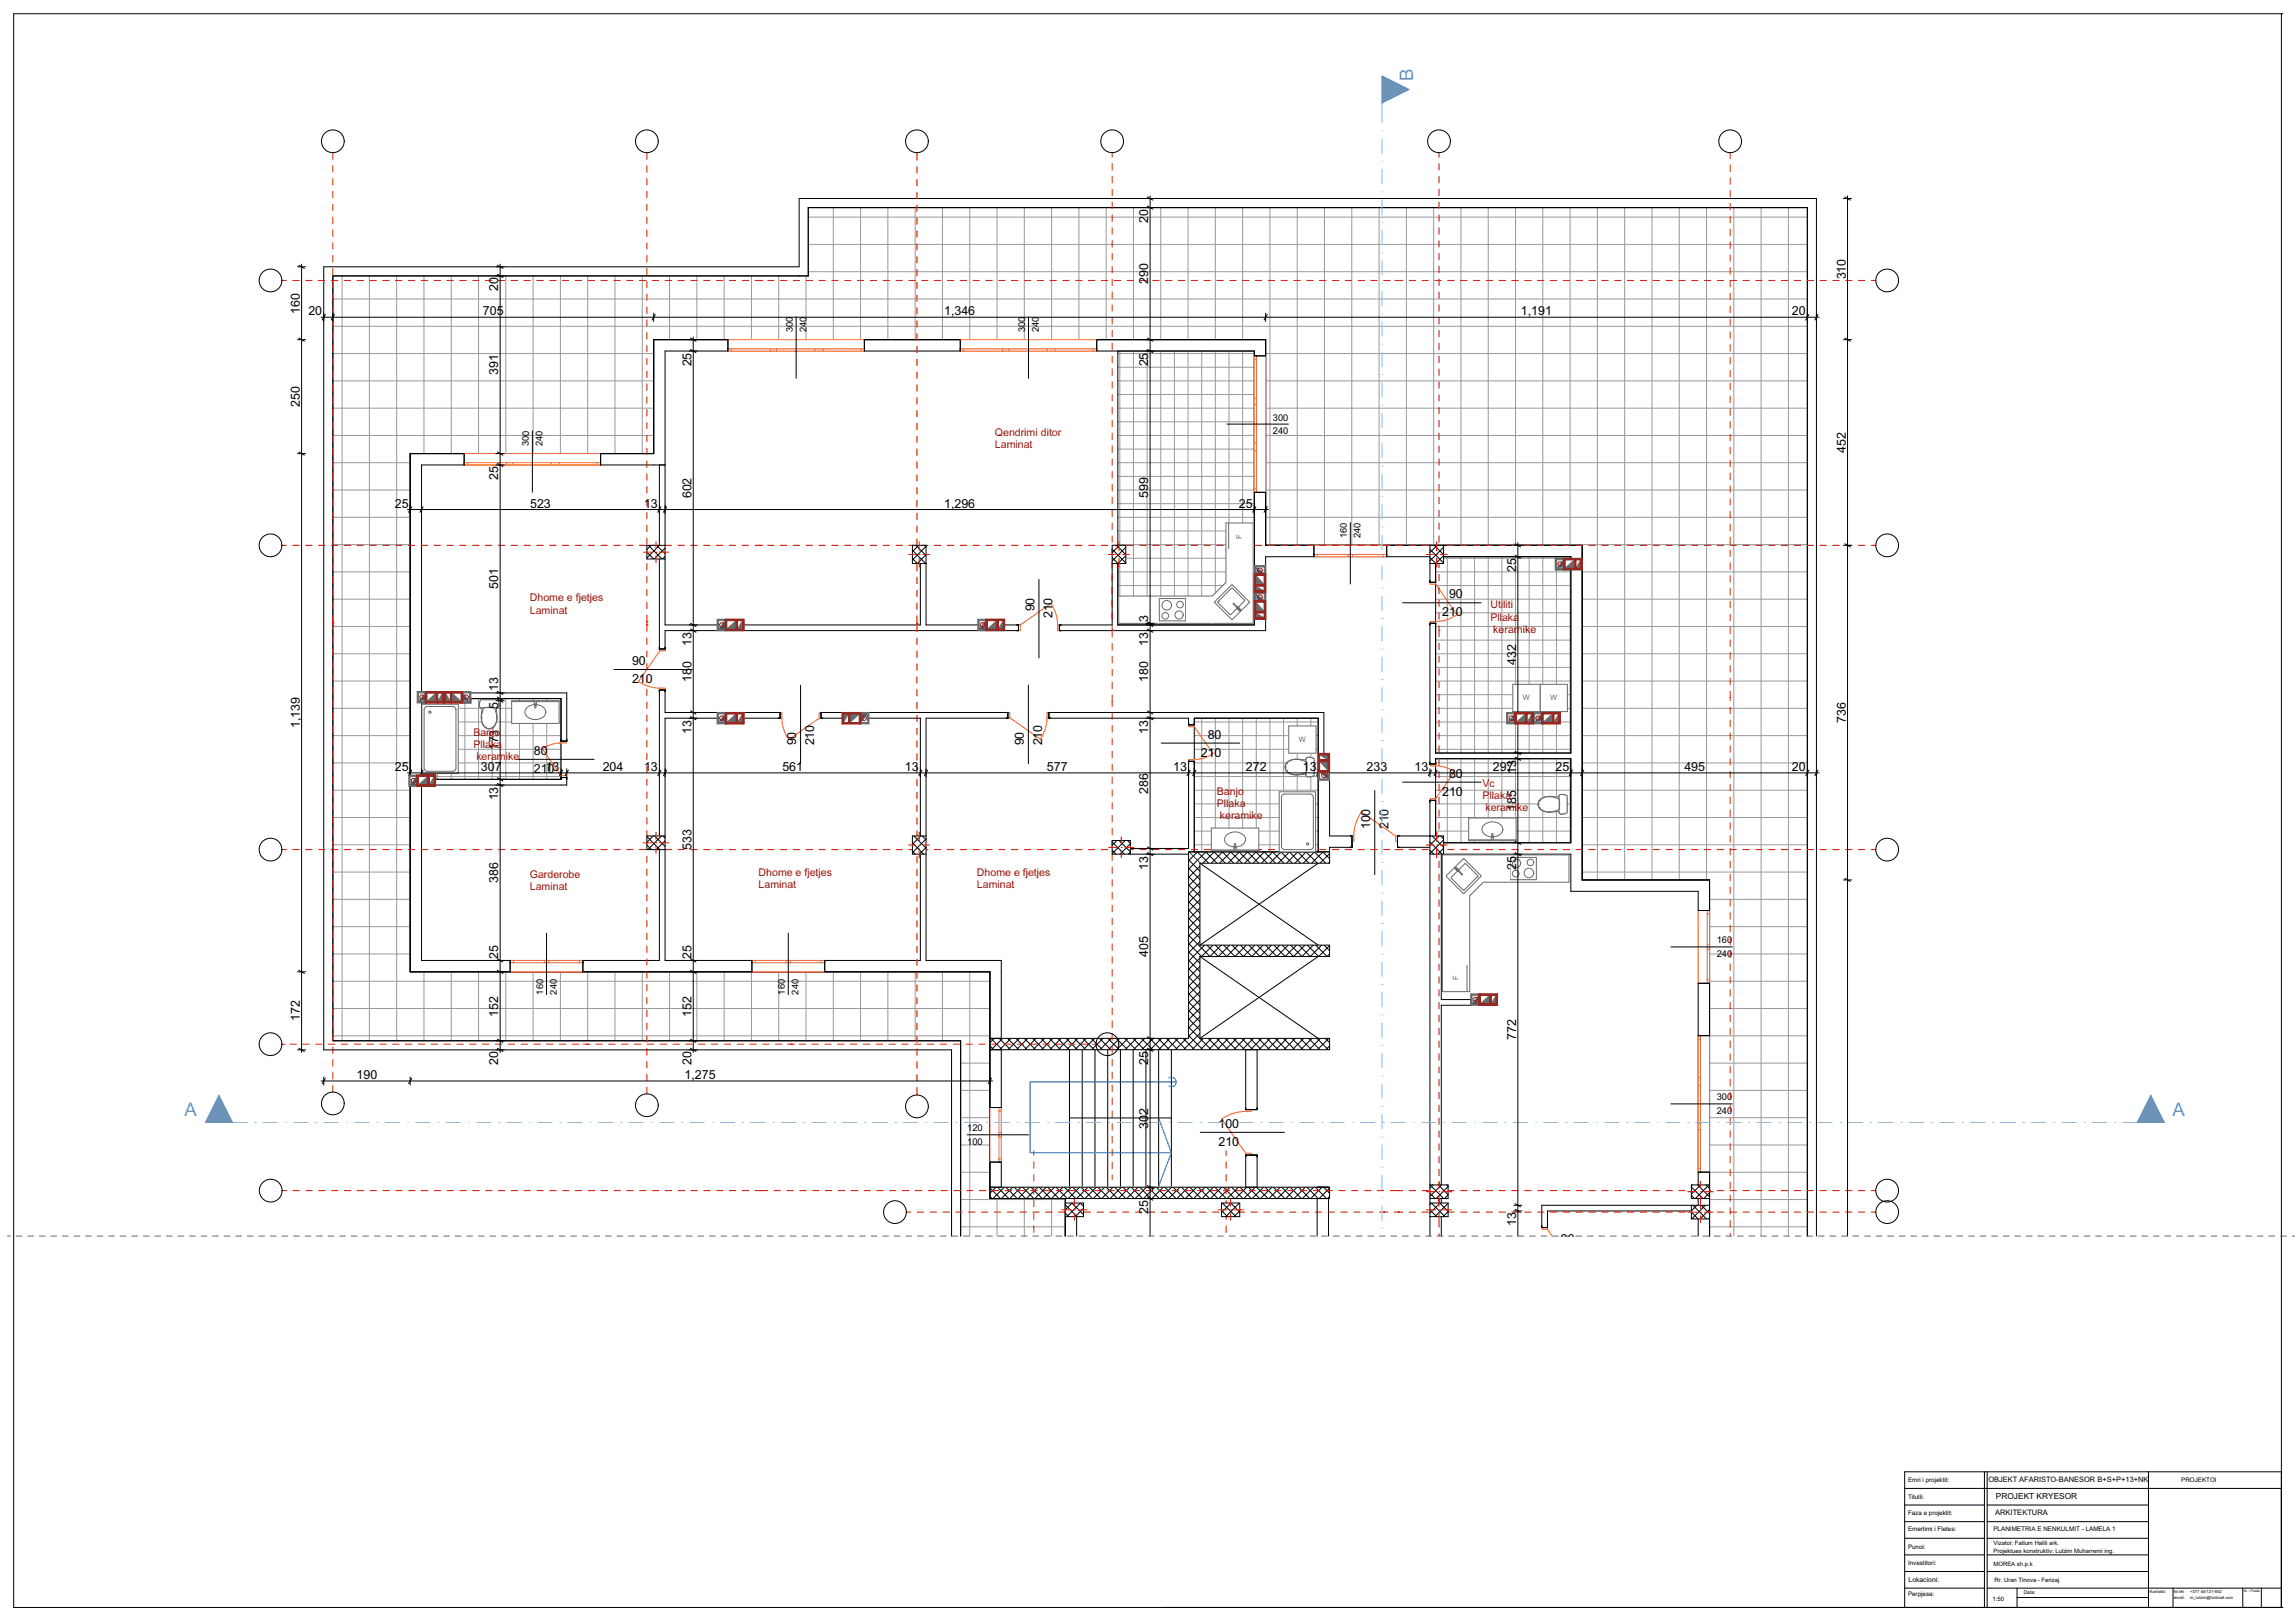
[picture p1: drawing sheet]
<svg xmlns="http://www.w3.org/2000/svg" width="841mm" height="594mm" viewBox="0 0 841 594" stroke-linecap="round" stroke-linejoin="round" font-family="sans-serif">
<defs><g id="words">
<g font-size="6.9" fill="#40a5ff">
<text x="517.9" y="29.6" transform="rotate(-90 517.9 29.6)">B</text>
<text x="67.7" y="409">A</text>
<text x="796.2" y="409">A</text>
</g>
<g font-size="4.6">
<text x="420.8" y="81.7" transform="rotate(-90 420.8 81.7)">20</text>
<text x="182.6" y="106.7" transform="rotate(-90 182.6 106.7)">20</text>
<text x="420.8" y="104.1" transform="rotate(-90 420.8 104.1)">290</text>
<text x="676.4" y="102.4" transform="rotate(-90 676.4 102.4)">310</text>
<text x="109.9" y="114.9" transform="rotate(-90 109.9 114.9)">160</text>
<text x="113" y="115.6">20</text>
<text x="177" y="115.6">705</text>
<text x="346" y="115.6">1,346</text>
<text x="557.3" y="115.6">1,191</text>
<text x="656.7" y="115.6">20</text>
<text x="182.6" y="137.5" transform="rotate(-90 182.6 137.5)">391</text>
<text x="253.4" y="134.3" transform="rotate(-90 253.4 134.3)">25</text>
<text x="420.8" y="134.3" transform="rotate(-90 420.8 134.3)">25</text>
<text x="109.9" y="149.1" transform="rotate(-90 109.9 149.1)">250</text>
<text x="676.4" y="165.9" transform="rotate(-90 676.4 165.9)">452</text>
<text x="182.6" y="176" transform="rotate(-90 182.6 176)">25</text>
<text x="253.4" y="182.6" transform="rotate(-90 253.4 182.6)">602</text>
<text x="420.8" y="182.3" transform="rotate(-90 420.8 182.3)">599</text>
<text x="144.7" y="186.1">25</text>
<text x="194.3" y="186.1">523</text>
<text x="236" y="186.1">13</text>
<text x="346" y="186.1">1,296</text>
<text x="454" y="186.1">25</text>
<text x="555.5" y="209.6" transform="rotate(-90 555.5 209.6)">25</text>
<text x="182.6" y="215.9" transform="rotate(-90 182.6 215.9)">501</text>
<text x="531" y="219.2">90</text>
<text x="379.1" y="224.1" transform="rotate(-90 379.1 224.1)">90</text>
<text x="385.7" y="226.6" transform="rotate(-90 385.7 226.6)">210</text>
<text x="420.8" y="227.8" transform="rotate(-90 420.8 227.8)">3</text>
<text x="528.5" y="225.9">210</text>
<text x="253.4" y="236.7" transform="rotate(-90 253.4 236.7)">13</text>
<text x="420.8" y="236.7" transform="rotate(-90 420.8 236.7)">13</text>
<text x="231.6" y="243.7">90</text>
<text x="555.5" y="243.8" transform="rotate(-90 555.5 243.8)">432</text>
<text x="231.6" y="250.3">210</text>
<text x="253.4" y="249.9" transform="rotate(-90 253.4 249.9)">180</text>
<text x="420.8" y="249.9" transform="rotate(-90 420.8 249.9)">180</text>
<text x="182.6" y="253.3" transform="rotate(-90 182.6 253.3)">13</text>
<text x="182.6" y="259.9" transform="rotate(-90 182.6 259.9)">5</text>
<text x="109.9" y="266.9" transform="rotate(-90 109.9 266.9)">1,139</text>
<text x="253.4" y="268.8" transform="rotate(-90 253.4 268.8)">13</text>
<text x="420.8" y="268.8" transform="rotate(-90 420.8 268.8)">13</text>
<text x="676.4" y="264.9" transform="rotate(-90 676.4 264.9)">736</text>
<text x="182.6" y="275" transform="rotate(-90 182.6 275)">173</text>
<text x="291.7" y="273.2" transform="rotate(-90 291.7 273.2)">90</text>
<text x="298.4" y="273.2" transform="rotate(-90 298.4 273.2)">210</text>
<text x="375.2" y="273.2" transform="rotate(-90 375.2 273.2)">90</text>
<text x="381.8" y="273.2" transform="rotate(-90 381.8 273.2)">210</text>
<text x="442.6" y="270.6">80</text>
<text x="195.6" y="276.6">80</text>
<text x="440" y="277.3">210</text>
<text x="144.7" y="282.6">25</text>
<text x="176.2" y="282.6">307</text>
<text x="195.6" y="283.3">210</text>
<text x="200" y="282.6">13</text>
<text x="220.9" y="282.6">204</text>
<text x="236" y="282.6">13</text>
<text x="286.7" y="282.6">561</text>
<text x="331.6" y="282.6">13</text>
<text x="383.7" y="282.6">577</text>
<text x="429.9" y="282.6">13</text>
<text x="456.6" y="282.6">272</text>
<text x="477.4" y="282.6">13</text>
<text x="500.8" y="282.6">233</text>
<text x="518.4" y="282.6">13</text>
<text x="531" y="284.9">80</text>
<text x="547.1" y="282.6">297</text>
<text x="555.5" y="283.7" transform="rotate(-90 555.5 283.7)">13</text>
<text x="570" y="282.6">25</text>
<text x="617.3" y="282.6">495</text>
<text x="656.7" y="282.6">20</text>
<text x="182.6" y="293.3" transform="rotate(-90 182.6 293.3)">13</text>
<text x="420.8" y="290.8" transform="rotate(-90 420.8 290.8)">286</text>
<text x="528.5" y="291.6">210</text>
<text x="555.5" y="297.2" transform="rotate(-90 555.5 297.2)">185</text>
<text x="502.1" y="303.9" transform="rotate(-90 502.1 303.9)">100</text>
<text x="508.8" y="303.9" transform="rotate(-90 508.8 303.9)">210</text>
<text x="253.4" y="311.4" transform="rotate(-90 253.4 311.4)">533</text>
<text x="182.6" y="323.6" transform="rotate(-90 182.6 323.6)">386</text>
<text x="420.8" y="318.6" transform="rotate(-90 420.8 318.6)">13</text>
<text x="555.5" y="318.6" transform="rotate(-90 555.5 318.6)">25</text>
<text x="182.6" y="351.4" transform="rotate(-90 182.6 351.4)">25</text>
<text x="253.4" y="351.4" transform="rotate(-90 253.4 351.4)">25</text>
<text x="420.8" y="350.5" transform="rotate(-90 420.8 350.5)">405</text>
<text x="109.9" y="374.2" transform="rotate(-90 109.9 374.2)">172</text>
<text x="182.6" y="372.5" transform="rotate(-90 182.6 372.5)">152</text>
<text x="253.4" y="372.5" transform="rotate(-90 253.4 372.5)">152</text>
<text x="555.5" y="381.1" transform="rotate(-90 555.5 381.1)">772</text>
<text x="130.7" y="395.4">190</text>
<text x="182.6" y="390.4" transform="rotate(-90 182.6 390.4)">20</text>
<text x="250.8" y="395.4">1,275</text>
<text x="253.4" y="390.4" transform="rotate(-90 253.4 390.4)">20</text>
<text x="420.8" y="390.3" transform="rotate(-90 420.8 390.3)">25</text>
<text x="420.8" y="413.6" transform="rotate(-90 420.8 413.6)">302</text>
<text x="446.5" y="413.3">100</text>
<text x="446.5" y="419.9">210</text>
<text x="420.8" y="444.8" transform="rotate(-90 420.8 444.8)">25</text>
<text x="555.5" y="449.4" transform="rotate(-90 555.5 449.4)">13</text>
<text x="572" y="455.7">90</text>
</g>
<g font-size="3.9" fill="#a80f02">
<text x="364.6" y="159.8">Qendrimi ditor</text>
<text x="364.6" y="164.3">Laminat</text>
<text x="194.2" y="220.4">Dhome e fjetjes</text>
<text x="194.2" y="224.8">Laminat</text>
<text x="546.1" y="223">Utiliti</text>
<text x="546.1" y="227.4">Pllaka</text>
<text x="547.2" y="231.9">keramike</text>
<text x="173.5" y="269.7">Banjo</text>
<text x="173.5" y="274.2">Pllaka</text>
<text x="174.6" y="278.6">keramike</text>
<text x="445.9" y="291.3">Banjo</text>
<text x="543.2" y="288.4">Vc</text>
<text x="543.2" y="292.9">Pllaka</text>
<text x="445.9" y="295.7">Pllaka</text>
<text x="544.3" y="297.3">keramike</text>
<text x="447" y="300.2">keramike</text>
<text x="194.2" y="321.9">Garderobe</text>
<text x="278" y="321.1">Dhome e fjetjes</text>
<text x="358" y="321">Dhome e fjetjes</text>
<text x="194.2" y="326.3">Laminat</text>
<text x="278" y="325.5">Laminat</text>
<text x="358" y="325.5">Laminat</text>
</g>
<g font-size="3.4">
<text x="290.5" y="121.8" transform="rotate(-90 290.5 121.8)">300</text>
<text x="295.5" y="121.8" transform="rotate(-90 295.5 121.8)">240</text>
<text x="375.6" y="121.8" transform="rotate(-90 375.6 121.8)">300</text>
<text x="380.6" y="121.8" transform="rotate(-90 380.6 121.8)">240</text>
<text x="466.4" y="154.2">300</text>
<text x="466.4" y="159.2">240</text>
<text x="193.8" y="163.6" transform="rotate(-90 193.8 163.6)">300</text>
<text x="198.8" y="163.6" transform="rotate(-90 198.8 163.6)">240</text>
<text x="493.6" y="197.2" transform="rotate(-90 493.6 197.2)">160</text>
<text x="498.6" y="197.2" transform="rotate(-90 498.6 197.2)">240</text>
<text x="629.1" y="345.7">160</text>
<text x="629.1" y="350.7">240</text>
<text x="199" y="364.5" transform="rotate(-90 199 364.5)">160</text>
<text x="204" y="364.5" transform="rotate(-90 204 364.5)">240</text>
<text x="287.6" y="364.5" transform="rotate(-90 287.6 364.5)">160</text>
<text x="292.6" y="364.5" transform="rotate(-90 292.6 364.5)">240</text>
<text x="629.1" y="403.3">300</text>
<text x="629.1" y="408.3">240</text>
<text x="354.4" y="419.6">100</text>
<text x="354.4" y="414.6">120</text>
</g>
<text font-size="3.1" x="731.4" y="549.3">PROJEKT KRYESOR</text>
<text font-size="2.8" x="731.1" y="555.3">ARKITEKTURA</text>
<g font-size="2.7" fill="#6a6a6a">
<text x="455.1" y="197.5" transform="rotate(-90 455.1 197.5)">F</text>
<text x="558.1" y="256.6">W</text>
<text x="568.1" y="256.6">W</text>
<text x="476" y="271.9">W</text>
<text x="534.5" y="359.2" transform="rotate(-90 534.5 359.2)">F</text>
</g>
<text font-size="2.7" x="728.7" y="543">OBJEKT AFARISTO-BANESOR B+S+P+13+NK</text>
<text font-size="2.5" x="699.4" y="579.6">Lokacioni:</text>
<g font-size="2.3">
<text x="699.2" y="543.1">Emri i projektit:</text>
<text x="799.3" y="543.1">PROJEKTOI</text>
<text x="699.2" y="549.2">Titulli:</text>
<text x="699.2" y="555.1">Faza e projektit:</text>
<text x="699.2" y="561.1">Emertimi i Fletes:</text>
<text x="730.5" y="560.9">PLANIMETRIA E NENKULMIT - LAMELA 1</text>
<text x="699.2" y="567.5">Punoi:</text>
<text x="699.2" y="573.5">Investitori:</text>
<text x="699.2" y="584.9">Perpjesa:</text>
</g>
<g font-size="2.2">
<text x="730.5" y="566">Vizatoi: Fatlum Halili ark.</text>
<text x="730.5" y="568.9">Projektues konstruktiv: Lulzim Muharremi ing.</text>
<text x="730.5" y="573.9">MOREA sh.p.k</text>
<text x="730.9" y="579.6">Rr. Uran Tinova - Ferizaj</text>
<text x="730.2" y="586.7">1:50</text>
</g>
<text font-size="1.8" x="741.6" y="584.3">Data:</text>
<g font-size="1.5">
<text x="787.8" y="583.9">Kontakti:</text>
<text x="796.5" y="583.9">Nr.tel:</text>
<text x="796.5" y="586">email:</text>
<text x="802.6" y="583.9">+377 44/131-652</text>
<text x="802.6" y="586">m_lulzim@hotmail.com</text>
</g>
<text font-size="1.2" x="822.3" y="583.5">Nr. i Fletës</text>
</g></defs>
<g fill="none" stroke="#000" stroke-width=".37">
<path d="M836 5v584M836.6 5h-831.6v584h831.6M409.6 128.6h50v100.4h-50zM526.1 204h49.5v.6h-5.6v4.2h5.6v67.1h-49.5zM154.5 257.6h18v-1.6h33.1v29.6h-46v-1.6h-5.1zM437.6 263.2h45.5v49h-45.5zM526.1 278h49.5v30.8h-49.5zM352 453v-71.6h-230v-280.3h174.2v-25h366.1v376.9M390.4 453v-13.8h-27.7v-83.1h-212.4v-189.9h89.2v-41.7h224.3v75.3h116v122.6h46.7v130.6M727.2 539.3v49.7M728.2 539.3v49.7M787.3 539.3v49.7"/>
<path d="M836 539.3h-138v49.7M698 545.4h138M698 551.5h29.2M698 557.6h29.2M728.2 551.5h59.1M728.2 557.6h59.1M698 563.7h29.2M698 569.8h29.2M698 575.9h29.2M728.2 563.7h59.1M728.2 569.8h59.1M728.2 575.9h59.1"/>
<path d="M698 582h29.2M728.2 582h107.8M739.1 585.4h48.2M739.1 582v7M796.3 582v7M821.9 582v7M828.7 582v7"/>
</g>
<g fill="none" stroke="#999" stroke-width=".37">
<path d="M296.2 79.6h366.1M305.4 76.1v48.4M315.4 76.1v48.4M325.4 76.1v48.4M335.4 76.1v48.4M345.4 76.1v48.4M355.4 76.1v48.4M365.4 76.1v48.4M375.4 76.1v48.4M385.4 76.1v48.4M395.4 76.1v48.4M405.4 76.1v48.4"/>
<path d="M415.4 76.1v48.4M425.4 76.1v48.4M435.4 76.1v48.4M445.4 76.1v48.4M455.4 76.1v48.4M465.4 76.1v123.7M475.4 76.1v123.7M485.4 76.1v123.7M495.4 76.1v123.7M505.4 76.1v123.7M515.4 76.1v123.7M525.4 76.1v123.7"/>
<path d="M535.4 76.1v123.7M545.4 76.1v123.7M555.4 76.1v123.7M565.4 76.1v123.7M575.4 76.1v123.7M585.4 76.1v246.3M595.4 76.1v246.3M605.4 76.1v246.3M615.4 76.1v246.3M625.4 76.1v246.3M635.4 76.1v376.9M645.4 76.1v376.9"/>
<path d="M655.4 76.1v376.9M296.2 99.6h366.1M296.2 89.6h366.1M122 119.6h540.3M122 109.6h540.3M125.4 101.1v280.3M135.4 101.1v280.3M145.4 101.1v280.3M155.4 101.1v65.1M165.4 101.1v65.1M175.4 101.1v65.1M185.4 101.1v65.1"/>
<path d="M195.4 101.1v65.1M205.4 101.1v65.1M215.4 101.1v65.1M225.4 101.1v65.1M235.4 101.1v65.1M245.4 101.1v23.4M255.4 101.1v23.4M265.4 101.1v23.4M275.4 101.1v23.4M285.4 101.1v23.4M295.4 101.1v23.4M122 139.6h117.5"/>
<path d="M122 129.6h117.5M409.6 139.6h50M409.6 134.6h50M409.6 129.6h50M410.4 128.6v100.4M415.4 128.6v100.4M420.4 128.6v100.4M425.4 128.6v100.4M430.4 128.6v100.4M435.4 128.6v100.4M440.4 128.6v100.4M445.4 128.6v100.4"/>
<path d="M450.4 128.6v100.4M455.4 128.6v100.4M463.8 139.6h198.5M463.8 129.6h198.5M122 159.6h117.5M122 149.6h117.5M409.6 159.6h50M409.6 154.6h50M409.6 149.6h50M409.6 144.6h50M463.8 159.6h198.5M463.8 149.6h198.5"/>
<path d="M122 179.6h28.3M122 169.6h28.3M409.6 179.6h50M409.6 174.6h50M409.6 169.6h50M409.6 164.6h50M463.8 179.6h198.5M463.8 169.6h198.5M122 199.6h28.3M122 189.6h28.3M409.6 199.6h50M409.6 194.6h50"/>
<path d="M409.6 189.6h50M409.6 184.6h50M463.8 199.6h198.5M463.8 189.6h198.5M122 219.6h28.3M122 209.6h28.3M409.6 219.6h50M409.6 214.6h50M409.6 209.6h50M409.6 204.6h50M526.1 219.6h49.5M526.1 214.6h49.5"/>
<path d="M526.1 209.6h49.5M526.1 204.6h49.5M530.4 204v71.9M535.4 204v71.9M540.4 204v71.9M545.4 204v71.9M550.4 204v71.9M555.4 204v71.9M560.4 204v71.9M565.4 204v71.9M570.4 204v.6M570.4 208.8v67.1"/>
<path d="M575.4 204v.6M575.4 208.8v67.1M579.8 219.6h82.5M579.8 209.6h82.5M122 239.6h28.3M122 229.6h28.3M409.6 224.6h50M526.1 224.6h49.5M526.1 239.6h49.5M526.1 234.6h49.5M526.1 229.6h49.5M579.8 239.6h82.5"/>
<path d="M579.8 229.6h82.5M122 259.6h28.3M122 249.6h28.3M154.5 259.6h51.1M155.4 257.6v26.4M160.4 257.6v28M165.4 257.6v28M170.4 257.6v28M175.4 256v29.6M180.4 256v29.6M185.4 256v29.6M190.4 256v29.6"/>
<path d="M195.4 256v29.6M200.4 256v29.6M205.4 256v29.6M526.1 259.6h49.5M526.1 254.6h49.5M526.1 249.6h49.5M526.1 244.6h49.5M579.8 259.6h82.5M579.8 249.6h82.5M122 279.6h28.3M122 269.6h28.3M154.5 279.6h51.1"/>
<path d="M154.5 274.6h51.1M154.5 269.6h51.1M154.5 264.6h51.1M437.6 279.6h45.5M437.6 274.6h45.5M437.6 269.6h45.5M437.6 264.6h45.5M440.4 263.2v49M445.4 263.2v49M450.4 263.2v49M455.4 263.2v49M460.4 263.2v49"/>
<path d="M465.4 263.2v49M470.4 263.2v49M475.4 263.2v49M480.4 263.2v49M526.1 279.6h49.5M526.1 274.6h49.5M526.1 269.6h49.5M526.1 264.6h49.5M530.4 278v30.8M535.4 278v30.8M540.4 278v30.8M545.4 278v30.8"/>
<path d="M550.4 278v30.8M555.4 278v30.8M560.4 278v30.8M565.4 278v30.8M570.4 278v30.8M575.4 278v30.8M579.8 279.6h82.5M579.8 269.6h82.5M122 299.6h28.3M122 289.6h28.3M159.6 284.6h46M437.6 299.6h45.5"/>
<path d="M437.6 294.6h45.5M437.6 289.6h45.5M437.6 284.6h45.5M526.1 299.6h49.5M526.1 294.6h49.5M526.1 289.6h49.5M526.1 284.6h49.5M579.8 299.6h82.5M579.8 289.6h82.5M122 309.6h28.3M122 319.6h28.3M437.6 309.6h45.5"/>
<path d="M437.6 304.6h45.5M526.1 304.6h49.5M579.8 309.6h82.5M579.8 319.6h82.5M122 339.6h28.3M122 329.6h28.3M626.5 339.6h35.8M626.5 329.6h35.8M122 359.6h240.7M122 349.6h28.3M155.4 356.1v25.3M165.4 356.1v25.3"/>
<path d="M175.4 356.1v25.3M185.4 356.1v25.3M195.4 356.1v25.3M205.4 356.1v25.3M215.4 356.1v25.3M225.4 356.1v25.3M235.4 356.1v25.3M245.4 356.1v25.3M255.4 356.1v25.3M265.4 356.1v25.3M275.4 356.1v25.3M285.4 356.1v25.3"/>
<path d="M295.4 356.1v25.3M305.4 356.1v25.3M315.4 356.1v25.3M325.4 356.1v25.3M335.4 356.1v25.3M345.4 356.1v25.3M355.4 356.1v96.9M626.5 359.6h35.8M626.5 349.6h35.8M122 379.6h240.7M122 369.6h240.7M626.5 379.6h35.8"/>
<path d="M626.5 369.6h35.8M352 399.6h10.7M352 389.6h10.7M626.5 399.6h35.8M626.5 389.6h35.8M352 419.6h10.7M352 409.6h10.7M626.5 419.6h35.8M626.5 409.6h35.8M352 439.6h38.4M352 429.6h10.7M365.4 439.2v13.8"/>
<path d="M375.4 439.2v13.8M385.4 439.2v13.8M626.5 439.6h35.8M626.5 429.6h35.8M352 449.6h38.4M626.5 449.6h35.8"/>
</g>
<!-- layer: Structural - Bearing -->
<g fill="none" stroke="#000" stroke-width=".37">
<path d="M362.7 380.5h72.9M362.7 383.2l1.5 1.5M363.1 380.5l4.1 4.2M364.4 380.5l-1.7 1.6M366.1 380.5l4.2 4.2M367.4 380.5l-4.1 4.2M369.2 380.5l4.2 4.2M370.5 380.5l-4.2 4.2M372.3 380.5l4.1 4.2M373.6 380.5l-4.2 4.2M375.3 380.5l4.2 4.2M376.6 380.5l-4.2 4.2"/>
<path d="M378.4 380.5l4.2 4.2M379.7 380.5l-4.2 4.2M381.5 380.5l4.1 4.2M382.7 380.5l-4.1 4.2M384.5 380.5l4.2 4.2M385.8 380.5l-4.2 4.2M387.6 380.5l4.2 4.2M388.9 380.5l-4.2 4.2M390.7 380.5l4.1 4.2M391.9 380.5l-4.1 4.2M393.7 380.5l4.2 4.2M395 380.5l-4.2 4.2"/>
<path d="M396.8 380.5l4.2 4.2M398.1 380.5l-4.2 4.2M399.9 380.5l4.1 4.2M401.1 380.5l-4.1 4.2M402.9 380.5l4.2 4.2M404.2 380.5l-4.2 4.2M406 380.5l4.1 4.2M407.3 380.5l-4.2 4.2M409 380.5l4.2 4.2M410.3 380.5l-4.1 4.2M412.1 380.5l4.2 4.2M413.4 380.5l-4.2 4.2"/>
<path d="M415.2 380.5l4.1 4.2M416.5 380.5l-4.2 4.2M418.2 380.5l4.2 4.2M419.5 380.5l-4.2 4.2M421.3 380.5l4.2 4.2M422.6 380.5l-4.2 4.2M424.4 380.5l4.1 4.2M425.6 380.5l-4.1 4.2M427.4 380.5l4.2 4.2M428.7 380.5l-4.2 4.2M430.5 380.5l4.2 4.2M431.8 380.5l-4.2 4.2"/>
<path d="M433.6 380.5l4.1 4.2M434.8 380.5l-4.1 4.2M436.6 380.5l4.2 4.2M437.9 380.5l-4.2 4.2M439.7 380.5l4.2 4.2M439.7 380.5h47.5v4.2h-120.3M441 380.5l-4.2 4.2M442.7 380.5l4.2 4.2M444 380.5l-4.1 4.2M445.8 380.5l4.2 4.2M447.1 380.5l-4.2 4.2M448.9 380.5l4.1 4.2"/>
<path d="M450.2 380.5l-4.2 4.2M451.9 380.5l4.2 4.2M453.2 380.5l-4.1 4.2M455 380.5l4.2 4.2M456.3 380.5l-4.2 4.2M458.1 380.5l4.1 4.2M459.3 380.5l-4.1 4.2M461.1 380.5l4.2 4.2M462.4 380.5l-4.2 4.2M464.2 380.5l4.2 4.2M465.5 380.5l-4.2 4.2M467.3 380.5l4.1 4.2"/>
<path d="M468.5 380.5l-4.1 4.2M470.3 380.5l4.2 4.2M471.6 380.5l-4.2 4.2M473.4 380.5l4.2 4.2M474.7 380.5l-4.2 4.2M476.5 380.5l4.1 4.2M477.7 380.5l-4.1 4.2M479.5 380.5l4.2 4.2M480.8 380.5l-4.2 4.2M482.6 380.5l4.2 4.2M483.9 380.5l-4.2 4.2M485.6 380.5l1.6 1.6"/>
<path d="M486.9 380.5l-4.1 4.2M487.2 383.3l-1.4 1.4M362.7 435.3l2 2M362.7 438.4l.5 .4M365 435l-2.3 2.3M365.5 435l.7 .7M348.7 453v-68.3h-230.1v-286.9h174.2v-25.1h372.8v380.3M352 453v-71.6h-230v-280.3h174.2v-25h366.1v376.9"/>
</g>
<path d="M362.7 405.8h4.2v20h-4.2z" fill-rule="evenodd" fill="#fff"/>
<path d="M362.7 380.5v25.3h4.2v-21.1h-4.2M362.7 435h4.2v-9.2h-4.2v13.4" fill="none" stroke="#000" stroke-width=".37"/>
<path d="M362.7 405.8v20M366.9 405.8v20" fill="none" stroke="#f60" stroke-width=".37"/>
<g fill="#fff">
<path d="M366.1 424.6h.8v1.2h-.8z" fill-rule="evenodd"/>
<path d="M366.1 415.8h.8v.9h-.8z" fill-rule="evenodd"/>
<path d="M366.1 416.7h.8v7.9h-.8z" fill-rule="evenodd"/>
<path d="M366.1 415h.8v.8h-.8z" fill-rule="evenodd"/>
<path d="M366.1 405.8h.8v1.3h-.8z" fill-rule="evenodd"/>
<path d="M366.1 407.1h.8v7.9h-.8z" fill-rule="evenodd"/>
</g>
<path d="M366.1 405.8v20M366.1 416.7h.8M366.1 415h.8M366.1 407.1h.8M366.9 405.8v20M456.5 407.3a15.3 15.3 0 0 0-8.8 2.7M366.1 424.6h.8" fill="none" stroke="#f60" stroke-width=".37"/>
<g fill="none" stroke="#000" stroke-width=".37">
<path d="M435.6 315.1l4.1 4.2M435.6 318.1l4.1 4.2M435.7 312.2l4.2 4.1M435.8 312.2l-.2 .2M438.8 312.2l4.1 4.1M438.8 312.2l-3.2 3.2M439.7 317.4l-4.1 4.2M443.8 316.3l4.2-4.1 4.1 4.1M444.9 312.2l4.2 4.1M444.9 312.2l-4.1 4.1M446 316.3l-4.1-4.1-6.3 6.3M450 316.3l4.1-4.1 4.2 4.1"/>
<path d="M451 312.2l4.2 4.1M451.1 312.2l-4.2 4.1M457.1 312.2l4.2 4.1M457.2 312.2l-4.2 4.1M460.2 312.2l4.2 4.1M460.3 312.2l-4.2 4.1M463.3 312.2l4.1 4.1M463.3 312.2l-4.1 4.1M465.3 316.3l4.2-4.1 4.1 4.1M466.3 312.2l4.2 4.1M466.4 312.2l-4.2 4.1M471.4 316.3l4.2-4.1 4.1 4.1"/>
<path d="M472.5 312.2l4.1 4.1M472.5 312.2l-4.1 4.1M477.6 316.3l4.1-4.1 4.1 4.1M478.6 312.2l4.2 4.1M478.7 312.2l-4.2 4.1M483.1 312.2h-47.5v68.3M483.9 313l-3.3 3.3M485.5 314.6l-1.8 1.7M487 316.1l-.3 .2M487.2 316.3h-47.5v30h47.5v4.2h-47.5v30M435.6 321.2l4.1 4.2M435.6 327.3l4.1 4.2"/>
<path d="M435.6 330.4l4.1 4.2M435.6 336.5l4.1 4.2M435.6 339.6l4.1 4.2M435.6 324.3l4.1 4.1M435.6 333.5l4.1 4.1M439.7 338.8l-4.1 4.2M439.7 335.8l-4.1 4.1M439.7 332.7l-4.1 4.2M439.7 329.6l-4.1 4.2M439.7 326.6l-4.1 4.2M439.7 323.5l-4.1 4.2M439.7 320.5l-4.1 4.1"/>
<path d="M435.6 342.7l7.8 7.8 4.2-4.2M435.6 345.7l4.7 4.8 4.2-4.2M435.6 348.8l4.1 4.2M435.6 351.9l4.1 4.1M435.6 354.9l4.1 4.2M435.6 358l4.1 4.1M439.7 357.2l-4.1 4.2M439.7 354.2l-4.1 4.1M439.7 351.1l-4.1 4.2M439.7 345l-4.1 4.1M439.7 341.9l-4.1 4.2M441.4 346.3l-5.8 5.9"/>
<path d="M442.3 346.3l4.2 4.2 4.1-4.2M445.4 346.3l4.1 4.2 4.2-4.2M448.4 346.3l4.2 4.2 4.1-4.2M451.5 346.3l4.1 4.2 4.2-4.2M454.5 346.3l4.2 4.2 4.2-4.2M457.6 346.3l4.2 4.2M460.7 346.3l4.1 4.2 4.2-4.2M463.7 346.3l4.2 4.2 4.2-4.2M465.9 346.3l-4.1 4.2M466.8 346.3l4.2 4.2 4.1-4.2M469.9 346.3l4.1 4.2 4.2-4.2M472.9 346.3l4.2 4.2 4.2-4.2"/>
<path d="M476 346.3l4.2 4.2 4.1-4.2M479.1 346.3l4.1 4.2 4-4M482.1 346.3l4.2 4.2 .9-.9M485.2 346.3l2 2.1M435.6 361l4.1 4.2M435.6 364.1l4.1 4.2M435.6 367.2l4.1 4.1M435.6 370.2l4.1 4.2M435.6 373.3l4.1 4.2M435.6 376.4l4.1 4.1M435.6 379.4l1 1.1M439.7 378.7l-1.8 1.8"/>
<path d="M439.7 375.6l-4.1 4.2M439.7 372.5l-4.1 4.2M439.7 369.5l-4.1 4.1M439.7 366.4l-4.1 4.2M439.7 363.4l-4.1 4.1M439.7 360.3l-4.1 4.2M456.5 384.7h4.2v21.9h-4.2zM362.7 405.8h4.2M362.7 425.8h4.2M362.7 439.2h120M363.2 438.8l.4 .4M364.7 437.3l1.9 1.9"/>
<path d="M366.2 435.7l3.5 3.5M366.9 435h115.8M368 435l-4.1 4.2M368.6 435l4.2 4.2M371.1 435l-4.2 4.2M371.7 435l4.1 4.2M374.2 435l-4.2 4.2M374.7 435l4.2 4.2M377.2 435l-4.1 4.2M377.8 435l4.2 4.2M380.3 435l-4.2 4.2M380.8 435l4.2 4.2"/>
<path d="M383.4 435l-4.2 4.2M383.9 435l4.2 4.2M386.4 435l-4.1 4.2M387 435l4.1 4.2M389.5 435l-4.2 4.2M390 435l4.2 4.2M392.6 435l-4.2 4.2M393.1 435l4.2 4.2M395.6 435l-4.1 4.2M396.2 435l4.1 4.2M398.7 435l-4.2 4.2M399.2 435l4.2 4.2"/>
<path d="M401.7 435l-4.1 4.2M402.3 435l4.2 4.2M404.8 435l-4.2 4.2M405.4 435l4.1 4.2M407.9 435l-4.2 4.2M408.4 435l4.2 4.2M410.9 435l-4.1 4.2M411.5 435l4.2 4.2M414 435l-4.2 4.2M414.6 435l4.1 4.2M417.1 435l-4.2 4.2M417.6 435l4.2 4.2"/>
<path d="M420.1 435l-4.1 4.2M420.7 435l4.1 4.2M423.2 435l-4.2 4.2M423.7 435l4.2 4.2M426.3 435l-4.2 4.2M426.8 435l4.2 4.2M429.3 435l-4.1 4.2M429.9 435l4.1 4.2M432.4 435l-4.2 4.2M432.9 435l4.2 4.2M435.5 435l-4.2 4.2M436 435l4.2 4.2"/>
<path d="M438.5 435l-4.1 4.2M439.1 435l4.1 4.2M441.6 435l-4.2 4.2M442.1 435l4.2 4.2M444.6 435l-4.1 4.2M445.2 435l4.2 4.2M447.7 435l-4.2 4.2M448.3 435l4.1 4.2M450.8 435l-4.2 4.2M451.3 435l4.2 4.2M453.8 435l-4.1 4.2M454.4 435l4.2 4.2"/>
<path d="M456.5 435v-11.7h4.2v11.7M456.9 435l-4.2 4.2M457.5 435l4.1 4.2M460 435l-4.2 4.2M460.5 435l4.2 4.2M463 435l-4.1 4.2M463.6 435l4.1 4.2M466.1 435l-4.2 4.2M466.6 435l4.2 4.2M469.2 435l-4.2 4.2M469.7 435l4.2 4.2M472.2 435l-4.1 4.2"/>
<path d="M472.8 435l4.1 4.2M475.3 435l-4.2 4.2M475.8 435l4.2 4.2M478.4 435l-4.2 4.2M478.9 435l3.8 3.8M481.4 435l-4.2 4.2M482 435l.7 .7M482.7 436.8l-2.4 2.4M486.8 435h.4v4.2h-.4M486.8 436.8l.4 .4M487.2 438.4l-.4 .4M487.2 435.4l-.4 .3"/>
</g>
<g fill="#fff">
<path d="M456.5 406.6h1.9v.7h-1.9z" fill-rule="evenodd"/>
<path d="M456.5 422.6h1.9v.7h-1.9z" fill-rule="evenodd"/>
</g>
<path d="M447.7 410l8.8 12.6M456.5 406.6h1.9v.7h-1.9zM456.5 422.6h1.9v.7h-1.9z" fill="none" stroke="#f60" stroke-width=".37"/>
<path d="M524 313v121.2M528.2 313v53.3M528.2 368.4v65.8M456.5 406v.6h4.2v-.6M456.5 423.9v-.6h4.2v.6M524 439.2v1.6M528.2 439.2v1.6M524 445.8v7.2M528.2 445.8v7.2" fill="none" stroke="#000" stroke-width=".37"/>
<path d="M459.6 130.4h4.2v50h-4.2z" fill-rule="evenodd" fill="#fff"/>
<path d="M463.8 124.5v5.9h-4.2v-1.8M463.8 199.8v-19.4h-4.2v48.6M463.8 204v27.1" fill="none" stroke="#000" stroke-width=".37"/>
<path d="M459.6 130.4v50M463.8 130.4v50" fill="none" stroke="#f60" stroke-width=".37"/>
<g fill="#fff">
<path d="M459.6 130.4h.9v1.3h-.9z" fill-rule="evenodd"/>
<path d="M459.6 145.9h.9v1.2h-.9z" fill-rule="evenodd"/>
<path d="M459.6 131.7h.9v14.2h-.9z" fill-rule="evenodd"/>
<path d="M459.6 147.1h.9v1.1h-.9z" fill-rule="evenodd"/>
<path d="M459.6 162.3h.9v1.4h-.9z" fill-rule="evenodd"/>
<path d="M459.6 148.2h.9v14.1h-.9z" fill-rule="evenodd"/>
<path d="M459.6 163.7h.9v1.5h-.9z" fill-rule="evenodd"/>
<path d="M459.6 179.2h.9v1.2h-.9z" fill-rule="evenodd"/>
<path d="M459.6 165.2h.9v14h-.9z" fill-rule="evenodd"/>
</g>
<path d="M459.6 130.4v50M459.6 131.7h.9M460.5 130.4v50M459.6 145.9h.9M459.6 148.2h.9M459.6 162.3h.9M459.6 165.2h.9M459.6 179.2h.9" fill="none" stroke="#f60" stroke-width=".37"/>
<path d="M459.6 130.4h4.2M459.6 180.4h4.2" fill="none" stroke="#000" stroke-width=".37"/>
<g fill="#fff">
<path d="M351.9 124.5h50v4.1h-50z" fill-rule="evenodd"/>
<path d="M266.7 124.5h50v4.1h-50z" fill-rule="evenodd"/>
</g>
<path d="M239.5 124.5h27.2v4.1h-23M316.7 124.5h35.2v4.1h-35.2zM463.8 124.5h-61.9v4.1h57.7" fill="none" stroke="#000" stroke-width=".37"/>
<path d="M351.9 128.6h50M351.9 124.5h50" fill="none" stroke="#f60" stroke-width=".37"/>
<g fill="#fff">
<path d="M351.9 127.8h1.2v.8h-1.2z" fill-rule="evenodd"/>
<path d="M367.4 127.8h1.2v.8h-1.2z" fill-rule="evenodd"/>
<path d="M353.1 127.8h14.3v.8h-14.3z" fill-rule="evenodd"/>
<path d="M368.6 127.8h1.1v.8h-1.1z" fill-rule="evenodd"/>
<path d="M383.8 127.8h1.4v.8h-1.4z" fill-rule="evenodd"/>
<path d="M369.7 127.8h14.1v.8h-14.1z" fill-rule="evenodd"/>
<path d="M385.2 127.8h1.5v.8h-1.5z" fill-rule="evenodd"/>
<path d="M400.6 127.8h1.3v.8h-1.3z" fill-rule="evenodd"/>
<path d="M386.7 127.8h13.9v.8h-13.9z" fill-rule="evenodd"/>
</g>
<path d="M266.7 128.6h50M266.7 124.5h50M351.9 128.6h50M351.9 127.8h50M353.1 127.8v.8M367.4 127.8v.8M369.7 127.8v.8M383.8 127.8v.8M386.7 127.8v.8M400.6 127.8v.8" fill="none" stroke="#f60" stroke-width=".37"/>
<path d="M351.9 124.5v4.1M401.9 124.5v4.1" fill="none" stroke="#000" stroke-width=".37"/>
<g fill="#fff">
<path d="M266.7 127.8h1.3v.8h-1.3z" fill-rule="evenodd"/>
<path d="M282.3 127.8h1.1v.8h-1.1z" fill-rule="evenodd"/>
<path d="M268 127.8h14.3v.8h-14.3z" fill-rule="evenodd"/>
<path d="M283.4 127.8h1.1v.8h-1.1z" fill-rule="evenodd"/>
<path d="M298.6 127.8h1.5v.8h-1.5z" fill-rule="evenodd"/>
<path d="M284.5 127.8h14.1v.8h-14.1z" fill-rule="evenodd"/>
<path d="M300.1 127.8h1.4v.8h-1.4z" fill-rule="evenodd"/>
<path d="M315.5 127.8h1.2v.8h-1.2z" fill-rule="evenodd"/>
<path d="M301.5 127.8h14v.8h-14z" fill-rule="evenodd"/>
</g>
<path d="M266.7 128.6h50M266.7 127.8h50M268 127.8v.8M282.3 127.8v.8M284.5 127.8v.8M298.6 127.8v.8M301.5 127.8v.8M315.5 127.8v.8" fill="none" stroke="#f60" stroke-width=".37"/>
<path d="M239.5 124.5v41.7M243.7 128.6v41.8M266.7 124.5v4.1M316.7 124.5v4.1" fill="none" stroke="#000" stroke-width=".37"/>
<path d="M170.1 166.2h50v4.2h-50z" fill-rule="evenodd" fill="#fff"/>
<path d="M150.3 166.2h19.8v4.2h-15.6M239.5 166.2h-19.4v4.2h23.6" fill="none" stroke="#000" stroke-width=".37"/>
<path d="M170.1 170.4h50M170.1 166.2h50" fill="none" stroke="#f60" stroke-width=".37"/>
<g fill="#fff">
<path d="M170.1 169.5h1.2v.9h-1.2z" fill-rule="evenodd"/>
<path d="M185.6 169.5h1.2v.9h-1.2z" fill-rule="evenodd"/>
<path d="M171.3 169.5h14.3v.9h-14.3z" fill-rule="evenodd"/>
<path d="M186.8 169.5h1.1v.9h-1.1z" fill-rule="evenodd"/>
<path d="M202 169.5h1.4v.9h-1.4z" fill-rule="evenodd"/>
<path d="M187.9 169.5h14.1v.9h-14.1z" fill-rule="evenodd"/>
<path d="M203.4 169.5h1.5v.9h-1.5z" fill-rule="evenodd"/>
<path d="M218.8 169.5h1.3v.9h-1.3z" fill-rule="evenodd"/>
<path d="M204.9 169.5h13.9v.9h-13.9z" fill-rule="evenodd"/>
</g>
<path d="M170.1 170.4h50M170.1 169.5h50M171.3 169.5v.9M185.6 169.5v.9M187.9 169.5v.9M202 169.5v.9M204.9 169.5v.9M218.8 169.5v.9" fill="none" stroke="#f60" stroke-width=".37"/>
<path d="M150.3 166.2v189.9M154.5 170.4v181.6M170.1 166.2v4.2M220.1 166.2v4.2" fill="none" stroke="#000" stroke-width=".37"/>
<g fill="#fff">
<path d="M275.5 352h26.7v4.1h-26.7z" fill-rule="evenodd"/>
<path d="M186.9 352h26.7v4.1h-26.7z" fill-rule="evenodd"/>
</g>
<path d="M154.5 352h32.4v4.1h-36.6M241.6 352h-28v4.1h61.9v-4.1h-31.8M337.3 352h-35.1v4.1h60.5M339.3 352h27.6" fill="none" stroke="#000" stroke-width=".37"/>
<path d="M275.5 352h26.7M275.5 356.1h26.7" fill="none" stroke="#f60" stroke-width=".37"/>
<g fill="#fff">
<path d="M301 352h1.2v.8h-1.2z" fill-rule="evenodd"/>
<path d="M288.9 352h.8v.8h-.8z" fill-rule="evenodd"/>
<path d="M289.7 352h11.3v.8h-11.3z" fill-rule="evenodd"/>
<path d="M288 352h.9v.8h-.9z" fill-rule="evenodd"/>
<path d="M275.5 352h1.3v.8h-1.3z" fill-rule="evenodd"/>
<path d="M276.8 352h11.2v.8h-11.2z" fill-rule="evenodd"/>
</g>
<path d="M186.9 352h26.7M186.9 356.1h26.7M275.5 352h26.7M275.5 352.8h26.7M276.8 352v.8M288 352v.8M289.7 352v.8M301 352v.8" fill="none" stroke="#f60" stroke-width=".37"/>
<path d="M275.5 352v4.1M302.2 352v4.1" fill="none" stroke="#000" stroke-width=".37"/>
<g fill="#fff">
<path d="M212.4 352h1.2v.8h-1.2z" fill-rule="evenodd"/>
<path d="M200.3 352h.8v.8h-.8z" fill-rule="evenodd"/>
<path d="M201.1 352h11.3v.8h-11.3z" fill-rule="evenodd"/>
<path d="M199.4 352h.9v.8h-.9z" fill-rule="evenodd"/>
<path d="M186.9 352h1.3v.8h-1.3z" fill-rule="evenodd"/>
<path d="M188.2 352h11.2v.8h-11.2z" fill-rule="evenodd"/>
</g>
<path d="M186.9 352h26.7M186.9 352.8h26.7M188.2 352v.8M199.4 352v.8M201.1 352v.8M212.4 352v.8" fill="none" stroke="#f60" stroke-width=".37"/>
<path d="M186.9 352v4.1M213.6 352v4.1M366.9 352v28.5h-4.2v-24.4" fill="none" stroke="#000" stroke-width=".37"/>
<path d="M481.5 199.8h26.7v4.2h-26.7z" fill-rule="evenodd" fill="#fff"/>
<path d="M463.8 199.8h17.7v4.2h-17.7M524 199.8h-15.8v4.2h15.8M529 199.8h50.8M529 204h46.6" fill="none" stroke="#000" stroke-width=".37"/>
<path d="M481.5 199.8h26.7M481.5 204h26.7" fill="none" stroke="#f60" stroke-width=".37"/>
<g fill="#fff">
<path d="M506.9 203.2h1.3v.8h-1.3z" fill-rule="evenodd"/>
<path d="M494.8 203.2h.9v.8h-.9z" fill-rule="evenodd"/>
<path d="M495.7 203.2h11.2v.8h-11.2z" fill-rule="evenodd"/>
<path d="M494 203.2h.8v.8h-.8z" fill-rule="evenodd"/>
<path d="M481.5 203.2h1.2v.8h-1.2z" fill-rule="evenodd"/>
<path d="M482.7 203.2h11.3v.8h-11.3z" fill-rule="evenodd"/>
</g>
<path d="M481.5 204h26.7M481.5 203.2h26.7M482.7 203.2v.8M494 203.2v.8M495.7 203.2v.8M506.9 203.2v.8" fill="none" stroke="#f60" stroke-width=".37"/>
<path d="M481.5 199.8v4.2M508.2 199.8v4.2M579.8 199.8v122.6h46.7M575.6 204v71.9M575.6 278v30.8M575.6 313v13.6h46.7" fill="none" stroke="#000" stroke-width=".37"/>
<g fill="#fff">
<path d="M622.3 379.5h4.2v50h-4.2z" fill-rule="evenodd"/>
<path d="M622.3 333.7h4.2v26.6h-4.2z" fill-rule="evenodd"/>
</g>
<path d="M626.5 322.4v11.3h-4.2v-7.1M622.3 360.3h4.2v19.2h-4.2zM622.3 434.2v-4.7h4.2v4.7M622.3 439.2v2.5M626.5 439.2v2.5M622.3 446.7v6.3M626.5 446.7v6.3" fill="none" stroke="#000" stroke-width=".37"/>
<path d="M622.3 379.5v50M626.5 379.5v50" fill="none" stroke="#f60" stroke-width=".37"/>
<g fill="#fff">
<path d="M622.3 428.3h.8v1.2h-.8z" fill-rule="evenodd"/>
<path d="M622.3 412.8h.8v1.2h-.8z" fill-rule="evenodd"/>
<path d="M622.3 414h.8v14.3h-.8z" fill-rule="evenodd"/>
<path d="M622.3 411.7h.8v1.1h-.8z" fill-rule="evenodd"/>
<path d="M622.3 396.2h.8v1.4h-.8z" fill-rule="evenodd"/>
<path d="M622.3 397.6h.8v14.1h-.8z" fill-rule="evenodd"/>
<path d="M622.3 394.7h.8v1.5h-.8z" fill-rule="evenodd"/>
<path d="M622.3 379.5h.8v1.3h-.8z" fill-rule="evenodd"/>
<path d="M622.3 380.8h.8v13.9h-.8z" fill-rule="evenodd"/>
</g>
<path d="M622.3 333.7v26.6M626.5 333.7v26.6M622.3 379.5v50M623.1 379.5v50M622.3 397.6h.8M622.3 394.7h.8M622.3 380.8h.8M622.3 414h.8M622.3 411.7h.8M622.3 428.3h.8" fill="none" stroke="#f60" stroke-width=".37"/>
<path d="M622.3 379.5h4.2M622.3 429.5h4.2" fill="none" stroke="#000" stroke-width=".37"/>
<g fill="#fff">
<path d="M625.6 359.1h.9v1.2h-.9z" fill-rule="evenodd"/>
<path d="M625.6 347h.9v.8h-.9z" fill-rule="evenodd"/>
<path d="M625.6 347.8h.9v11.3h-.9z" fill-rule="evenodd"/>
<path d="M625.6 346.2h.9v.8h-.9z" fill-rule="evenodd"/>
<path d="M625.6 333.7h.9v1.2h-.9z" fill-rule="evenodd"/>
<path d="M625.6 334.9h.9v11.3h-.9z" fill-rule="evenodd"/>
</g>
<path d="M385.1 221.2a13.7 13.7 0 0 1 2.5 7.8M625.6 333.7v26.6M625.6 334.9h.9M626.5 333.7v26.6M625.6 359.1h.9M625.6 347.8h.9M625.6 346.2h.9" fill="none" stroke="#f60" stroke-width=".37"/>
<path d="M243.7 229h93.6M339.3 229h33.9v2.1h-129.5M407.5 229h-19.3v2.1h75.6M409.6 229h50M529 308.8h46.6M529 313h46.6M622.3 333.7h4.2M622.3 360.3h4.2M390.4 445.8v7.2M394.5 445.8v7.2" fill="none" stroke="#000" stroke-width=".37"/>
<g fill="#fff">
<path d="M387.6 229h.6v1.9h-.6z" fill-rule="evenodd"/>
<path d="M373.2 229h.7v1.9h-.7z" fill-rule="evenodd"/>
</g>
<path d="M373.2 229h.7v1.9h-.7zM385.1 221.2l-11.2 7.8M387.6 229h.6v1.9h-.6zM533.9 225.3a13.7 13.7 0 0 1-7.8 2.4" fill="none" stroke="#f60" stroke-width=".37"/>
<path d="M524 206.5v6.9h2.1v-6.9M372.6 229h.6v2.1h-.6M388.8 229h-.6v2.1h.6M485.1 261.1v23.9h-2v-21.8M526.1 275.9v-47.5h-2.1v51.5h2.1v-1.9M524 306.3v-13h2.1v13" fill="none" stroke="#000" stroke-width=".37"/>
<g fill="#fff">
<path d="M524.2 227.7h1.9v.7h-1.9z" fill-rule="evenodd"/>
<path d="M524.2 213.4h1.9v.7h-1.9z" fill-rule="evenodd"/>
</g>
<path d="M524.2 213.4h1.9v.7h-1.9zM526.1 214.1l7.8 11.2M524.2 227.7h1.9v.7h-1.9zM526.1 280.6a12 12 0 0 1 6.9 2.2" fill="none" stroke="#f60" stroke-width=".37"/>
<path d="M524 212.8v.6h2.1v-.6M524 229v-.6h2.1v.6" fill="none" stroke="#000" stroke-width=".37"/>
<g fill="#fff">
<path d="M524.2 279.9h1.9v.7h-1.9z" fill-rule="evenodd"/>
<path d="M524.2 292.6h1.9v.7h-1.9z" fill-rule="evenodd"/>
</g>
<path d="M383.7 263a13.7 13.7 0 0 1-2.5 7.8M524.2 279.9h1.9v.7h-1.9zM524.2 292.6h1.9v.7h-1.9zM533 282.8l-6.9 9.8" fill="none" stroke="#f60" stroke-width=".37"/>
<path d="M243.7 261.1h42.2v2.1h-42.2M337.3 263.2h-36.4v-2.1h68.4v2.1h-30M437.6 263.2h45.5M485.1 261.1h-100.8v2.1h51.3M524 279.3v.6h2.1v-.6M524 293.9v-.6h2.1v.6" fill="none" stroke="#000" stroke-width=".37"/>
<g fill="#fff">
<path d="M383.7 261.1h.6v1.9h-.6z" fill-rule="evenodd"/>
<path d="M369.3 261.1h.7v1.9h-.7z" fill-rule="evenodd"/>
</g>
<path d="M286.5 263.2a13.7 13.7 0 0 0 2.5 7.8M369.3 261.1h.7v1.9h-.7zM370 263l11.2 7.8M383.7 261.1h.6v1.9h-.6z" fill="none" stroke="#f60" stroke-width=".37"/>
<path d="M368.7 261.1h.6v2.1h-.6M385 261.1h-.7v2.1h.7" fill="none" stroke="#000" stroke-width=".37"/>
<g fill="#fff">
<path d="M285.9 261.3h.6v1.9h-.6z" fill-rule="evenodd"/>
<path d="M300.2 261.3h.7v1.9h-.7z" fill-rule="evenodd"/>
</g>
<path d="M234 249.7a13.7 13.7 0 0 0 7.8 2.5M285.9 261.3h.6v1.9h-.6zM300.2 261.3h.7v1.9h-.7zM300.2 263.2l-11.2 7.8" fill="none" stroke="#f60" stroke-width=".37"/>
<g fill="none" stroke="#000" stroke-width=".37">
<path d="M241.6 199.8v-29.4h2.1v29.4M241.6 204.8v33h2.1v-6.7M243.7 204.8v24.2M243.7 261.1v-8.3h-2.1v53.5M243.7 263.2v43.1M285.3 261.1h.6v2.1h-.6M301.5 261.1h-.6v2.1h.6M337.3 263.2v43.1M339.3 263.2v43.1M241.6 311.3v40.7M243.7 311.3v40.7M337.3 313v39"/>
<path d="M339.3 313v39"/>
</g>
<g fill="#fff">
<path d="M241.8 252.2h1.9v.6h-1.9z" fill-rule="evenodd"/>
<path d="M241.8 237.8h1.9v.7h-1.9z" fill-rule="evenodd"/>
</g>
<path d="M241.8 237.8h1.9v.7h-1.9zM241.8 238.5l-7.8 11.2M241.8 252.2h1.9v.6h-1.9zM205.6 272.3a12 12 0 0 0-6.9 2.1" fill="none" stroke="#f60" stroke-width=".37"/>
<path d="M241.6 237.2v.6h2.1v-.6M172 253.9h35.7v17.7h-2.1v-15.6h-33.6zM241.6 253.4v-.6h2.1v.6M526.1 275.9h49.5M526.1 278h49.5M205.6 285.6v-.7h2.1v2.8M484.7 312.2l2.5 2.5M484.8 312.2l-.9 .8M487.2 315.9l-.2 .2M487.2 312.8l-1.7 1.8M487.2 306.3v-20.9h-4.1v26.8h4.1M487.2 310.5v5.8" fill="none" stroke="#000" stroke-width=".37"/>
<g fill="#fff">
<path d="M205.6 271.6h1.9v.7h-1.9z" fill-rule="evenodd"/>
<path d="M205.6 284.3h1.9v.6h-1.9z" fill-rule="evenodd"/>
</g>
<path d="M198.7 274.4l6.9 9.9M205.6 271.6h1.9v.7h-1.9zM444.5 276.1a12 12 0 0 1-6.9 2.2M205.6 284.3h1.9v.6h-1.9z" fill="none" stroke="#f60" stroke-width=".37"/>
<path d="M205.6 271v.6h2.1v-.6M435.6 263.2v2.4h2v-2.4M207.7 285.5v-.6h-2.1v.6l-46.5 .1v2.1h48.6M435.6 310.9v-31.9h2v33.2h-2" fill="none" stroke="#000" stroke-width=".37"/>
<g fill="#fff">
<path d="M435.7 278.3h1.9v.7h-1.9z" fill-rule="evenodd"/>
<path d="M435.7 265.6h1.9v.7h-1.9z" fill-rule="evenodd"/>
</g>
<path d="M435.7 265.6h1.9v.7h-1.9zM435.7 278.3h1.9v.7h-1.9zM437.6 266.3l6.9 9.8" fill="none" stroke="#f60" stroke-width=".37"/>
<path d="M337.3 206.5v22.5M339.3 206.5v22.5M407.5 206.5v22.5M409.6 206.5v22.5M435.6 279.6v-.6h2v.6M435.6 265v.6h2v-.6M414.2 310.9h21.4M414.2 313h21.4M565 441.7v8.1h2.1v-6.1" fill="none" stroke="#000" stroke-width=".37"/>
<path d="M565.2 449.8h1.9v.7h-1.9z" fill-rule="evenodd" fill="#fff"/>
<path d="M498.9 297.5a15.3 15.3 0 0 0-2.8 8.8M565.2 449.8h1.9v.7h-1.9zM567.1 450.5l1.7 2.5" fill="none" stroke="#f60" stroke-width=".37"/>
<g fill="none" stroke="#000" stroke-width=".37">
<path d="M487.2 306.3h8.2v4.2h-8.2M524 306.3h-11.9v4.2h11.9M528.2 366.3h10.7v2.1h-10.7M482.7 435.7l3.4 3.5M482.7 438.8l.4 .4M482.7 435h4.1M484.5 435l-1.8 1.8M485 435l1.8 1.8M486.8 438.8l-.4 .4M486.8 435.7l-3.4 3.5M482.7 453v-13.8h4.1v13.8M565 449.2v.6h2.1v-.6"/>
<path d="M565 441.7h54.8M567.1 443.7h52.7"/>
</g>
<g fill="#fff">
<path d="M495.4 306.3h.7v1.9h-.7z" fill-rule="evenodd"/>
<path d="M511.4 306.3h.7v1.9h-.7z" fill-rule="evenodd"/>
</g>
<path d="M498.9 297.5l12.5 8.8M495.4 306.3h.7v1.9h-.7zM511.4 306.3h.7v1.9h-.7z" fill="none" stroke="#f60" stroke-width=".37"/>
<g fill="none" stroke="#000" stroke-width=".37">
<path d="M291.7 116.1v22.5M376.9 116.1v22.5M195.1 157.9v22.5M449.6 155.4h22.5M494.8 191.5v22.5M380.7 212.3v28.8M514 220.9h28.7M225 245.3h28.7M293.4 251.1v28.7M376.8 251.1v28.7M188.9 278.3h28.8M425.6 272.3h28.7"/>
<path d="M503.8 289.7v30.8M514 286.6h28.7M494.8 306.3h.6v4.2h-.6M512.7 306.3h-.6v4.2h.6M200.3 342v22.5M288.9 342v22.5M612.3 347h22.5M354.4 415.8h22.5M439.8 414.9h30.9M612.3 404.5h22.5"/>
</g>
<!-- layer: Structural - Shear -->
<g fill="none" stroke="#df0000" stroke-width=".37">
<path d="M122 55.9v2.5M237 55.9v2.5M336 55.9v2.8M407.5 55.9v1.7M407.5 60v2.3M527.3 55.9v1.7M527.3 60v2.3M634 55.9v2.2M122 60.7v2.4M122 65.4v2.4M122 70.1v2.4M122 74.8v2.4"/>
<path d="M122 79.6v2.3M237 60.7v2.4M237 65.4v2.4M237 70.1v2.4M237 74.8v2.4M237 79.6v2.3M336 61.1v2.3M336 65.8v2.3M336 70.5v2.3M336 75.2v2.3M336 79.9v2.3M407.5 64.7v2.3"/>
<path d="M407.5 69.4v2.3M407.5 74.1v2.3M407.5 78.8v2.3M527.3 64.7v2.3M527.3 69.4v2.3M527.3 74.1v2.3M527.3 78.8v2.3M634 60.5v2.3M634 65.2v2.3M634 69.9v2.3M634 74.6v2.3M634 79.3v2.3"/>
<path d="M122 84.3v2.3M122 89v2.3M122 93.7v2.3M122 98.4v2.3M237 84.3v2.3M237 89v2.3M237 93.7v2.3M237 98.4v2.3M336 84.6v2.3M336 89.3v2.3M336 94v2.3M336 98.7v2.3"/>
<path d="M407.5 83.5v2.3M407.5 88.2v2.3M407.5 92.9v2.3M407.5 97.6v2.3M527.3 83.5v2.3M527.3 88.2v2.3M527.3 92.9v2.3M527.3 97.6v2.3M634 84v2.3M634 88.7v2.3M634 93.4v2.3M634 98.1v2.3"/>
<path d="M103.3 102.8h1.7M107.3 102.8h2.4M112 102.8h2.4M116.7 102.8h2.4M121.4 102.8h2.4M122 103.1v2.3M122 107.8v2.3M122 112.5v2.3M122 117.2v2.3M126.1 102.8h2.4M130.8 102.8h2.4M135.5 102.8h2.4"/>
<path d="M140.2 102.8h2.4M144.9 102.8h2.4M149.6 102.8h2.4M154.4 102.8h2.3M159.1 102.8h2.3M163.8 102.8h2.3M168.5 102.8h2.3M173.2 102.8h2.3M177.9 102.8h2.3M182.6 102.8h2.3M187.3 102.8h2.3M192 102.8h2.3"/>
<path d="M196.7 102.8h2.3M201.4 102.8h2.3M206.1 102.8h2.3M210.8 102.8h2.3M215.5 102.8h2.4M220.2 102.8h2.4M224.9 102.8h2.4M229.6 102.8h2.4M234.3 102.8h2.4M237 103.1v2.3M237 107.8v2.3M237 112.5v2.3"/>
<path d="M237 117.2v2.3M239 102.8h2.4M243.7 102.8h2.4M248.4 102.8h2.4M253.1 102.8h2.4M257.8 102.8h2.4M262.5 102.8h2.4M267.2 102.8h2.4M271.9 102.8h2.4M276.6 102.8h2.9M278.3 102.8h.1M281.3 102.8h2.3"/>
<path d="M286 102.8h2.3M290.7 102.8h2.3M295.4 102.8h2.3M300.1 102.8h2.3M304.8 102.8h2.4M309.5 102.8h2.4M314.2 102.8h2.4M318.9 102.8h2.4M323.6 102.8h2.4M328.3 102.8h2.4M333 102.8h2.4M336 103.4v2.3"/>
<path d="M336 108.1v2.3M336 112.8v2.4M336 117.5v2.4M337.7 102.8h2.4M342.4 102.8h2.4M347.1 102.8h2.4M351.8 102.8h2.4M356.5 102.8h2.4M361.2 102.8h2.4M365.9 102.8h2.4M370.7 102.8h2.3M375.4 102.8h2.3"/>
<path d="M380.1 102.8h2.3M384.8 102.8h2.3M389.5 102.8h2.3M394.2 102.8h2.3M398.9 102.8h2.3M403.6 102.8h2.3M407.5 102.3v2.3M407.5 107v2.3M407.5 111.7v2.3M407.5 116.4v2.3M408.3 102.8h2.3M413 102.8h2.3"/>
<path d="M417.7 102.8h2.3M422.4 102.8h2.3M427.1 102.8h2.3M431.8 102.8h2.4M436.5 102.8h2.4M441.2 102.8h2.4M445.9 102.8h2.4M450.6 102.8h2.4M455.3 102.8h2.4M460 102.8h2.4M464.7 102.8h2.4M469.4 102.8h2.4"/>
<path d="M474.1 102.8h2.4M478.8 102.8h2.4M483.5 102.8h2.4M488.2 102.8h2.4M492.9 102.8h2.4M497.7 102.8h2.3M502.4 102.8h2.3M507.1 102.8h2.3M511.2 102.8h2.8M512.4 102.8h.1M516.4 102.8h2.3M521.1 102.8h2.4"/>
<path d="M525.8 102.8h2.4M527.3 102.3v2.3M527.3 107v2.3M527.3 111.7v2.3M527.3 116.4v2.3M530.5 102.8h2.4M535.2 102.8h2.4M539.9 102.8h2.4M544.6 102.8h2.4M549.3 102.8h2.4M554 102.8h2.4M558.7 102.8h2.4"/>
<path d="M563.4 102.8h2.4M568.1 102.8h2.4M572.8 102.8h2.4M577.5 102.8h2.4M582.2 102.8h2.4M587 102.8h2.3M591.7 102.8h2.3M596.4 102.8h2.3M601.1 102.8h2.3M605.8 102.8h2.3M610.5 102.8h2.3M615.2 102.8h2.3"/>
<path d="M619.9 102.8h2.3M624.6 102.8h2.3M629.3 102.8h2.3M634 102.8h2.3M634 102.8v2.3M634 107.5v2.3M634 112.2v2.4M634 116.9v2.4M638.7 102.8h2.3M643.4 102.8h2.3M648.1 102.8h2.4M652.8 102.8h2.4"/>
<path d="M657.5 102.8h2.4M662.2 102.8h2.4M666.9 102.8h2.4M671.6 102.8h2.4M676.3 102.8h2.4M681 102.8h2.4M685.7 102.8h1.7M122 121.9v2.3M122 126.6v2.3M122 131.3v2.3M122 136v2.3M237 121.9v2.3"/>
<path d="M237 126.6v2.3M237 131.3v2.3M237 136v2.3M336 122.2v2.4M336 126.9v2.4M336 131.6v2.4M336 136.3v2.4M407.5 121.1v2.4M407.5 125.8v2.4M407.5 130.5v2.4M407.5 135.2v2.4M407.5 139.9v2.4"/>
<path d="M527.3 121.1v2.4M527.3 125.8v2.4M527.3 130.5v2.4M527.3 135.2v2.4M527.3 139.9v2.4M634 121.6v2.4M634 126.3v2.4M634 131v2.4M634 135.7v2.4M122 140.7v2.4M122 145.4v2.4M122 150.1v2.4"/>
<path d="M122 154.8v2.4M122 159.5v2.4M237 140.7v2.4M237 145.4v2.4M237 150.1v2.4M237 154.8v2.4M237 159.5v2.4M336 141v2.4M336 145.7v2.4M336 150.4v2.4M336 155.1v2.4M336 159.8v2.4"/>
<path d="M407.5 144.6v2.4M407.5 149.3v2.4M407.5 154v2.4M407.5 158.7v2.4M527.3 144.6v2.4M527.3 149.3v2.4M527.3 154v2.4M527.3 158.7v2.4M634 140.4v2.4M634 145.1v2.4M634 149.8v2.4M634 154.5v2.4"/>
<path d="M634 159.2v2.4M122 164.2v2.4M122 168.9v2.4M122 173.6v2.4M122 178.3v2.4M237 164.2v2.4M237 168.9v2.4M237 173.6v2.4M237 178.3v2.4M336 164.5v2.4M336 169.2v2.4M336 173.9v2.4"/>
<path d="M336 178.7v2.3M407.5 163.4v2.4M407.5 168.1v2.4M407.5 172.8v2.4M407.5 177.5v2.4M527.3 163.4v2.4M527.3 168.1v2.4M527.3 172.8v2.4M527.3 177.5v2.4M634 163.9v2.4M634 168.6v2.4M634 173.3v2.4"/>
<path d="M634 178.1v2.3M103.3 199.8h1.7M107.3 199.8h2.4M112 199.8h2.4M116.7 199.8h2.4M121.4 199.8h2.4M122 183v2.4M122 187.7v2.4M122 192.4v2.4M122 197.1v2.4M126.1 199.8h2.4M130.8 199.8h2.4"/>
<path d="M135.5 199.8h2.4M140.2 199.8h2.4M144.9 199.8h2.4M149.6 199.8h2.4M154.4 199.8h2.3M159.1 199.8h2.3M163.8 199.8h2.3M168.5 199.8h2.3M173.2 199.8h2.3M177.9 199.8h2.3M182.6 199.8h2.3M187.3 199.8h2.3"/>
<path d="M192 199.8h2.3M196.7 199.8h2.3M201.4 199.8h2.3M206.1 199.8h2.3M210.8 199.8h2.3M215.5 199.8h2.4M220.2 199.8h2.4M224.9 199.8h2.4M229.6 199.8h2.4M234.3 199.8h2.4M237 183v2.4M237 187.7v2.4"/>
<path d="M237 192.4v2.4M237 197.1v2.4M239 199.8h2.4M243.7 199.8h2.4M248.4 199.8h2.4M253.1 199.8h2.4M257.8 199.8h2.4M262.5 199.8h2.4M267.2 199.8h2.4M271.9 199.8h2.4M276.6 199.8h2.9M278.3 199.8h.1"/>
<path d="M281.3 199.8h2.3M286 199.8h2.3M290.7 199.8h2.3M295.4 199.8h2.3M300.1 199.8h2.3M304.8 199.8h2.4M309.5 199.8h2.4M314.2 199.8h2.4M318.9 199.8h2.4M323.6 199.8h2.4M328.3 199.8h2.4M333 199.8h2.4"/>
<path d="M336 183.4v2.3M336 188.1v2.3M336 192.8v2.3M336 197.5v2.3M337.7 199.8h2.4M342.4 199.8h2.4M347.1 199.8h2.4M351.8 199.8h2.4M356.5 199.8h2.4M361.2 199.8h2.4M365.9 199.8h2.4M370.7 199.8h2.3"/>
<path d="M375.4 199.8h2.3M380.1 199.8h2.3M384.8 199.8h2.3M389.5 199.8h2.3M394.2 199.8h2.3M398.9 199.8h2.3M403.6 199.8h2.3M407.5 182.2v2.4M407.5 187v2.3M407.5 191.7v2.3M407.5 196.4v2.3M408.3 199.8h2.3"/>
<path d="M413 199.8h2.3M417.7 199.8h2.3M422.4 199.8h2.3M427.1 199.8h2.3M431.8 199.8h2.4M436.5 199.8h2.4M441.2 199.8h2.4M445.9 199.8h2.4M450.6 199.8h2.4M455.3 199.8h2.4M460 199.8h2.4M464.7 199.8h2.4"/>
<path d="M469.4 199.8h2.4M474.1 199.8h2.4M478.8 199.8h2.4M483.5 199.8h2.4M488.2 199.8h2.4M492.9 199.8h2.4M497.7 199.8h2.3M502.4 199.8h2.3M507.1 199.8h2.3M511.2 199.8h2.8M512.4 199.8h.1M516.4 199.8h2.3"/>
<path d="M521.1 199.8h2.3M525.8 199.8h2.4M527.3 182.2v2.4M527.3 187v2.3M527.3 191.7v2.3M527.3 196.4v2.3M530.5 199.8h2.4M535.2 199.8h2.4M539.9 199.8h2.4M544.6 199.8h2.4M549.3 199.8h2.4M554 199.8h2.4"/>
<path d="M558.7 199.8h2.4M563.4 199.8h2.4M568.1 199.8h2.4M572.8 199.8h2.4M577.5 199.8h2.4M582.2 199.8h2.4M586.9 199.8h2.4M591.7 199.8h2.3M596.4 199.8h2.3M601.1 199.8h2.3M605.8 199.8h2.3M610.5 199.8h2.3"/>
<path d="M615.2 199.8h2.3M619.9 199.8h2.3M624.6 199.8h2.3M629.3 199.8h2.3M634 199.8h2.3M634 182.8v2.3M634 187.5v2.3M634 192.2v2.3M634 196.9v2.3M638.7 199.8h2.3M643.4 199.8h2.3M648.1 199.8h2.3"/>
<path d="M652.8 199.8h2.4M657.5 199.8h2.4M662.2 199.8h2.4M666.9 199.8h2.4M671.6 199.8h2.4M676.3 199.8h2.4M681 199.8h2.4M685.7 199.8h1.7M122 201.8v2.4M122 206.6v2.3M122 211.3v2.3M122 216v2.3"/>
<path d="M237 201.8v2.4M237 206.6v2.3M237 211.3v2.3M237 216v2.3M336 202.2v2.3M336 206.9v2.3M336 211.6v2.3M336 216.3v2.3M407.5 201.1v2.3M407.5 205.8v2.3M407.5 210.5v2.3M407.5 215.2v2.3"/>
<path d="M407.5 219.9v2.3M527.3 201.1v2.3M527.3 205.8v2.3M527.3 210.5v2.3M527.3 215.2v2.3M527.3 219.9v2.3M634 201.6v2.3M634 206.3v2.3M634 211v2.3M634 215.7v2.3M122 227.8h.1M122 228.3h.1"/>
<path d="M122 220.7v2.3M122 225.4v5.4M122 233.1v2.4M122 237.8v2.4M237 227.8h.1M237 229h.1M237 220.7v2.3M237 225.4v6M237 233.8v2.3M237 238.5v2.3M336 228.5h.1M336 228.7h.1"/>
<path d="M336 221v2.3M336 225.7v5.8M336 233.9v2.3M336 238.6v2.3M407.5 231h.1M407.5 224.6v2.3M407.5 229.3v4.2M407.5 235.8v2.4M527.3 231h.1M527.3 224.6v2.3M527.3 229.3v4M527.3 235.6v2.4"/>
<path d="M634 220.4v2.3M634 225.1v2.3M634 229.8v2.3M634 234.5v2.3M634 239.2v2.4M122 242.5v2.4M122 247.2v2.4M122 251.9v2.4M122 256.6v2.4M237 243.2v2.3M237 247.9v2.3M237 252.6v2.3"/>
<path d="M237 257.3v2.3M336 243.3v2.3M336 248v2.3M336 252.7v2.3M336 257.4v2.3M407.5 240.6v2.3M407.5 245.3v2.3M407.5 250v2.3M407.5 254.7v4.2M527.3 240.4v2.3M527.3 245.1v2.3M527.3 249.8v2.3"/>
<path d="M527.3 254.5v2.3M527.3 259.2v2.3M634 243.9v2.4M634 248.6v2.4M634 253.3v3.5M634 259.2v2.3M122 261.3v2.4M122 266v2.4M122 270.7v2.4M122 275.4v2.4M237 262v2.3M237 266.7v2.3"/>
<path d="M237 271.4v2.3M237 276.1v2.3M336 262.1v2.3M336 266.8v2.3M336 271.5v2.3M336 276.2v2.3M407.5 261.2v2.4M407.5 265.9v2.4M407.5 270.6v2.4M407.5 275.3v2.4M527.3 263.9v2.3M527.3 268.6v2.3"/>
<path d="M527.3 273.3v2.3M527.3 278v2.3M634 263.9v2.3M634 268.6v2.3M634 273.3v2.3M634 278v2.3M122 280.1v2.4M122 284.9v2.3M122 289.6v2.3M122 294.3v2.3M122 299v2.3M237 280.8v2.3"/>
<path d="M237 285.5v2.3M237 290.2v2.3M237 294.9v2.4M237 299.6v2.4M336 280.9v2.3M336 285.6v2.4M336 290.3v2.4M336 295v2.4M336 299.7v2.4M407.5 280v2.4M407.5 284.7v2.4M407.5 289.4v2.4"/>
<path d="M407.5 294.1v2.4M407.5 298.9v2.3M527.3 282.7v2.3M527.3 287.4v2.3M527.3 292.1v2.3M527.3 296.8v2.3M634 282.7v2.3M634 287.4v2.3M634 292.1v2.3M634 296.8v2.3M103.3 311.3h1.7M107.3 311.3h2.4"/>
<path d="M112 311.3h2.4M116.7 311.3h2.4M121.4 311.3h2.4M122 303.7v2.3M122 308.4v2.3M122 313.1v2.3M122 317.8v2.3M126.1 311.3h2.4M130.8 311.3h2.4M135.5 311.3h2.4M140.2 311.3h2.4M144.9 311.3h2.4"/>
<path d="M149.6 311.3h2.4M154.4 311.3h2.3M159.1 311.3h2.3M163.8 311.3h2.3M168.5 311.3h2.3M173.2 311.3h2.3M177.9 311.3h2.3M182.6 311.3h2.3M187.3 311.3h2.3M192 311.3h2.3M196.7 311.3h2.3M201.4 311.3h2.3"/>
<path d="M206.1 311.3h2.3M210.8 311.3h2.3M215.5 311.3h2.4M220.2 311.3h2.4M224.9 311.3h2.4M229.6 311.3h2.4M234.3 311.3h2.4M237 304.3v2.4M237 309v2.4M237 313.7v2.4M237 318.4v2.4M239 311.3h2.4"/>
<path d="M243.7 311.3h2.4M248.4 311.3h2.4M253.1 311.3h2.4M257.8 311.3h2.4M262.5 311.3h2.4M267.2 311.3h2.4M271.9 311.3h2.4M276.6 311.3h2.9M278.3 311.3h.1M281.3 311.3h2.3M286 311.3h2.3M290.7 311.3h2.3"/>
<path d="M295.4 311.3h2.3M300.1 311.3h2.3M304.8 311.3h2.4M309.5 311.3h2.4M314.2 311.3h2.4M318.9 311.3h2.4M323.6 311.3h2.4M328.3 311.3h2.4M333 311.3h2.4M336 304.4v2.4M336 309.1v2.4M336 313.8v2.4"/>
<path d="M336 318.5v2.4M337.7 311.3h2.4M342.4 311.3h2.4M347.1 311.3h2.4M351.8 311.3h2.4M356.5 311.3h2.4M361.2 311.3h2.4M365.9 311.3h2.4M370.7 311.3h2.3M375.4 311.3h2.3M380.1 311.3h2.3M384.8 311.3h2.3"/>
<path d="M389.5 311.3h2.3M394.2 311.3h2.3M398.9 311.3h2.3M403.6 311.3h2.3M407.5 303.6v2.3M407.5 308.3v2.3M407.5 313v2.3M407.5 317.7v2.3M408.3 311.3h2.3M413 311.3h2.3M417.7 311.3h2.3M422.4 311.3h2.3"/>
<path d="M427.1 311.3h2.3M431.8 311.3h2.4M436.5 311.3h2.4M441.2 311.3h2.4M445.9 311.3h2.4M450.6 311.3h2.4M455.3 311.3h2.4M460 311.3h2.4M464.7 311.3h2.4M469.4 311.3h2.4M474.1 311.3h2.4M478.8 311.3h2.4"/>
<path d="M483.5 311.3h2.4M488.2 311.3h2.4M492.9 311.3h2.4M497.7 311.3h2.3M502.4 311.3h2.3M507.1 311.3h2.3M511.2 311.3h2.8M512.4 311.3h.1M516.4 311.3h2.3M521.1 311.3h2.3M525.8 311.3h2.4M527.3 301.5v2.4"/>
<path d="M527.3 306.2v2.4M527.3 310.9v2.4M527.3 315.6v2.4M530.5 311.3h2.4M535.2 311.3h2.4M539.9 311.3h2.4M544.6 311.3h2.4M549.3 311.3h2.4M554 311.3h2.4M558.7 311.3h2.4M563.4 311.3h2.4M568.1 311.3h2.4"/>
<path d="M572.8 311.3h2.4M577.5 311.3h2.4M582.2 311.3h2.4M586.9 311.3h2.4M591.7 311.3h2.3M596.4 311.3h2.3M601.1 311.3h2.3M605.8 311.3h2.3M610.5 311.3h2.3M615.2 311.3h2.3M619.9 311.3h2.3M624.6 311.3h2.3"/>
<path d="M629.3 311.3h2.3M634 311.3h2.3M634 301.5v2.4M634 306.2v2.4M634 310.9v2.4M634 315.6v2.4M638.7 311.3h2.3M643.4 311.3h2.3M648.1 311.3h2.3M652.8 311.3h2.4M657.5 311.3h2.4M662.2 311.3h2.4"/>
<path d="M666.9 311.3h2.4M671.6 311.3h2.4M676.3 311.3h2.4M681 311.3h2.4M685.7 311.3h1.7M122 322.5v2.3M122 327.2v2.3M122 331.9v2.3M122 336.6v2.3M237 323.1v2.4M237 327.8v2.4M237 332.5v2.4"/>
<path d="M237 337.2v2.4M336 323.2v2.4M336 327.9v2.4M336 332.6v2.4M336 337.3v2.4M407.5 322.4v2.3M407.5 327.1v2.3M407.5 331.8v2.3M407.5 336.5v2.3M527.3 320.3v2.4M527.3 325v2.4M527.3 329.7v2.4"/>
<path d="M527.3 334.4v2.4M527.3 339.1v2.4M634 320.3v2.4M634 325v2.4M634 329.7v2.4M634 334.4v2.4M634 339.1v2.4M122 341.3v2.3M122 346v2.4M122 350.7v2.4M122 355.4v2.4M237 341.9v2.4"/>
<path d="M237 346.6v2.4M237 351.3v2.4M237 356v2.4M336 342v2.4M336 346.7v2.4M336 351.5v2.3M336 356.2v2.3M407.5 341.2v2.3M407.5 345.9v2.3M407.5 350.6v2.3M407.5 355.3v2.3M527.3 343.8v2.4"/>
<path d="M527.3 348.5v2.4M527.3 353.2v2.4M527.3 357.9v2.4M634 343.8v2.4M634 348.5v2.4M634 353.2v2.4M634 357.9v2.4M122 360.1v2.4M122 364.8v2.4M122 369.5v2.4M122 374.2v2.4M122 378.9v2.4"/>
<path d="M237 360.8v2.3M237 365.5v2.3M237 370.2v2.3M237 374.9v2.3M237 379.6v2.3M336 360.9v2.3M336 365.6v2.3M336 370.3v2.3M336 375v2.3M336 379.7v2.3M407.5 360v2.4M407.5 364.7v2.4"/>
<path d="M407.5 369.4v2.4M407.5 374.1v2.4M407.5 378.8v2.4M527.3 362.6v2.4M527.3 367.4v2.3M527.3 372.1v2.3M527.3 376.8v2.3M634 362.6v2.4M634 367.4v2.3M634 372.1v2.3M634 376.8v2.3M103.3 382.6h1.2"/>
<path d="M106.3 382.6h2.3M111 382.6h2.3M115.7 382.6h2.3M120.4 382.6h2.3M122 383.6v2.4M122 388.3v2.4M122 393v2.4M122 397.7v2.5M125.1 382.6h2.3M129.8 382.6h2.3M134.5 382.6h2.3M139.2 382.6h2.3"/>
<path d="M143.9 382.6h2.3M148.6 382.6h2.3M153.3 382.6h2.4M158 382.6h2.4M162.7 382.6h2.4M167.4 382.6h2.4M172.1 382.6h2.4M176.8 382.6h2.4M181.5 382.6h2.4M186.2 382.6h2.4M190.9 382.6h2.4M195.6 382.6h2.4"/>
<path d="M200.3 382.6h2.4M205 382.6h2.4M209.7 382.6h2.4M213.8 382.6h2.5M215.1 382.6h.1M218.4 382.6h2.3M223.1 382.6h2.3M227.8 382.6h2.3M232.5 382.6h2.3M237 384.3v2.3M237 389v2.3M237 393.7v2.3"/>
<path d="M237 398.4v2.4M237.2 382.6h2.3M241.9 382.6h2.3M246.6 382.6h2.3M251.3 382.6h2.3M256 382.6h2.3M260.7 382.6h2.4M265.4 382.6h2.4M270.1 382.6h2.4M274.8 382.6h2.4M279.5 382.6h2.4M284.2 382.6h2.4"/>
<path d="M288.7 382.6h2.4M289.9 382.6h.1M292.8 382.6h2.4M297.5 382.6h2.4M302.2 382.6h2.4M306.9 382.6h2.4M311.7 382.6h2.3M316.4 382.6h2.3M321.1 382.6h2.3M325.8 382.6h2.3M330.5 382.6h2.3M335.2 382.6h2.3"/>
<path d="M336 384.4v2.3M336 389.1v2.3M336 393.8v2.3M336 398.5v2.8M339.9 382.6h2.3M344.6 382.6h2.3M349.3 382.6h2.3M354 382.6h2.3M358.7 382.6h2.3M363.4 382.6h2.3M368.1 382.6h2.3M372.8 382.6h2.4"/>
<path d="M377.5 382.6h2.4M382.2 382.6h2.4M386.9 382.6h2.4M391.6 382.6h2.4M396.3 382.6h2.4M400.4 382.6h1.2M407.5 383.5v2.4M407.5 388.2v2.4M407.5 392.9v2.4M407.5 397.6v2.4M527.3 381.5v2.3M527.3 386.2v2.3"/>
<path d="M527.3 390.9v2.3M527.3 395.6v2.3M634 381.5v2.3M634 386.2v2.3M634 390.9v2.3M634 395.6v2.3M407.5 402.3v2.4M407.5 407v2.4M407.5 411.7v2.4M407.5 416.4v2.4M527.3 400.3v2.3M527.3 405v2.3"/>
<path d="M527.3 409.7v2.3M527.3 414.4v2.3M527.3 419.1v2.3M634 400.3v2.3M634 405v2.3M634 409.7v2.3M634 414.4v2.3M634 419.1v2.3M103.4 436.3h1.6M107.4 436.3h2.3M112.1 436.3h2.3M116.8 436.3h2.3"/>
<path d="M121.5 436.3h2.3M126.2 436.3h2.4M130.9 436.3h2.4M135.6 436.3h2.4M140.3 436.3h2.4M145 436.3h2.4M149.7 436.3h2.4M154.4 436.3h2.4M159.1 436.3h2.4M163.8 436.3h2.4M168.5 436.3h2.4M173.2 436.3h2.4"/>
<path d="M177.9 436.3h2.4M182.6 436.3h2.4M187.3 436.3h2.4M192.1 436.3h2.3M196.8 436.3h2.3M201.5 436.3h2.3M206.2 436.3h2.3M210.9 436.3h2.3M215.6 436.3h2.3M220.3 436.3h2.3M225 436.3h2.3M229.7 436.3h2.3"/>
<path d="M234.4 436.3h2.3M239.1 436.3h2.3M243.8 436.3h2.3M248.5 436.3h2.3M253.2 436.3h2.4M257.9 436.3h2.4M262.6 436.3h2.4M267.3 436.3h2.4M272 436.3h2.4M276.7 436.3h4.6M278.4 436.3h.1M283.7 436.3h2.3"/>
<path d="M288.4 436.3h2.3M293.1 436.3h2.3M297.8 436.3h2.3M302.5 436.3h2.3M307.2 436.3h2.3M311.9 436.3h2.3M316.6 436.3h2.3M321.3 436.3h2.3M326 436.3h2.4M330.7 436.3h2.4M335.4 436.3h2.4M340.1 436.3h2.4"/>
<path d="M344.8 436.3h2.4M349.5 436.3h2.4M354.2 436.3h2.4M358.9 436.3h2.4M363.6 436.3h2.4M368.3 436.3h2.4M373 436.3h2.4M377.7 436.3h2.4M378.8 421.7v1.7M378.8 425.7v2.4M378.8 430.4v2.4M378.8 435.1v2.4"/>
<path d="M378.8 439.8v2.4M382.4 436.3h2.4M387.1 436.3h2.4M391.9 436.3h2.3M396.6 436.3h2.3M401.3 436.3h2.3M406 436.3h2.3M407.5 421.1v2.4M407.5 425.9v2.3M407.5 430.6v1.6M410.7 436.3h2.3M415.4 436.3h2.3"/>
<path d="M420.1 436.3h2.3M424.8 436.3h2.3M429.5 436.3h2.3M434.2 436.3h2.3M438.9 436.3h2.3M443.6 436.3h2.3M448.3 436.3h2.3M449.3 421.7v1.7M449.3 425.7v2.4M449.3 430.4v2.4M449.3 435.1v2.4M449.3 439.8v2.4"/>
<path d="M453 436.3h2.4M457.7 436.3h2.4M462.4 436.3h2.4M467.1 436.3h2.4M471.8 436.3h2.4M476.5 436.3h2.4M481.2 436.3h2.4M485.9 436.3h2.4M490.6 436.3h2.4M495.3 436.3h2.4M500 436.3h2.4M504.7 436.3h2.4"/>
<path d="M509.4 436.3h4.6M512.4 436.3h.1M516.4 436.3h2.3M521.1 436.3h2.3M525.8 436.3h2.4M527.3 423.8v2.3M527.3 428.5v2.4M527.3 433.2v2.4M527.3 437.9v2.4M530.5 436.3h2.4M535.2 436.3h2.4M539.9 436.3h2.4"/>
<path d="M544.6 436.3h2.4M549.3 436.3h2.4M554 436.3h2.4M558.7 436.3h2.4M563.4 436.3h2.4M568.1 436.3h2.4M572.8 436.3h2.4M577.5 436.3h2.4M582.2 436.3h2.4M586.9 436.3h2.4M591.7 436.3h2.3M596.4 436.3h2.3"/>
<path d="M601.1 436.3h2.3M605.8 436.3h2.3M610.5 436.3h2.3M615.2 436.3h2.3M619.9 436.3h2.3M624.6 436.3h2.3M629.3 436.3h2.3M634 436.3h2.3M634 423.8v2.3M634 428.5v2.4M634 433.2v2.4M634 437.9v2.4"/>
<path d="M638.7 436.3h2.3M643.4 436.3h2.3M648.1 436.3h2.3M652.8 436.3h2.4M657.5 436.3h2.4M662.2 436.3h2.4M666.9 436.3h2.4M671.6 436.3h2.4M676.3 436.3h2.4M681 436.3h2.4M685.7 436.3h1.7M332.1 444.2h1.7"/>
<path d="M336.1 444.2h2.4M340.8 444.2h2.4M345.5 444.2h2.4M350.3 444.2h2.3M355 444.2h2.3M359.7 444.2h2.3M364.4 444.2h2.3M369.1 444.2h2.3M373.8 444.2h2.3M378.5 444.2h2.3M378.8 444.5v2.4M378.8 449.2v2.4"/>
<path d="M383.2 444.2h2.3M387.9 444.2h2.3M392.6 444.2h2.3M397.3 444.2h2.3M402 444.2h2.3M406.7 444.2h2.3M411.4 444.2h2.4M416.1 444.2h2.4M420.8 444.2h2.4M425.5 444.2h2.4M430.2 444.2h2.4M434.9 444.2h2.4"/>
<path d="M439.6 444.2h2.4M444.3 444.2h2.4M449 444.2h2.4M449.3 444.5v2.4M449.3 449.2v2.4M453.7 444.2h2.4M458.4 444.2h2.4M463.1 444.2h2.4M467.8 444.2h2.4M472.5 444.2h2.4M477.3 444.2h2.3M482 444.2h2.3"/>
<path d="M486.7 444.2h2.3M491.4 444.2h2.3M496.1 444.2h2.3M500.8 444.2h2.3M505.5 444.2h3.1M507.1 444.2h.1M510.9 444.2h3.1M512.4 444.2h.1M516.4 444.2h2.3M521.1 444.2h2.3M525.8 444.2h2.4M527.3 442.6v2.4"/>
<path d="M527.3 447.3v2.4M527.3 452v1M530.5 444.2h2.4M535.2 444.2h2.4M539.9 444.2h2.4M544.6 444.2h2.4M549.3 444.2h2.4M554 444.2h2.4M558.7 444.2h2.4M563.4 444.2h2.4M568.1 444.2h2.4M572.8 444.2h2.4"/>
<path d="M577.5 444.2h2.4M582.2 444.2h2.4M586.9 444.2h2.4M591.7 444.2h2.3M596.4 444.2h2.3M601.1 444.2h2.3M605.8 444.2h2.3M610.5 444.2h2.3M615.2 444.2h2.3M619.9 444.2h2.3M624.6 444.2h2.3M629.3 444.2h2.3"/>
<path d="M634 444.2h2.3M634 442.6v2.4M634 447.3v2.4M634 452v1M638.7 444.2h2.3M643.4 444.2h2.3M648.1 444.2h2.3M652.8 444.2h2.4M657.5 444.2h2.4M662.2 444.2h2.4M666.9 444.2h2.4M671.6 444.2h2.4"/>
<path d="M676.3 444.2h2.4M681 444.2h2.4M685.7 444.2h1.7"/>
</g>
<g fill="none" stroke="#000" stroke-width=".37">
<circle cx="122" cy="51.8" r="4.2"/>
<circle cx="237" cy="51.8" r="4.2"/>
<circle cx="336" cy="51.8" r="4.2"/>
<circle cx="407.5" cy="51.8" r="4.2"/>
<circle cx="527.3" cy="51.8" r="4.2"/>
<circle cx="634" cy="51.8" r="4.2"/>
<circle cx="99.1" cy="102.8" r="4.2"/>
<circle cx="691.6" cy="102.8" r="4.2"/>
<circle cx="99.1" cy="199.8" r="4.2"/>
<circle cx="691.6" cy="199.8" r="4.2"/>
<circle cx="99.1" cy="311.3" r="4.2"/>
<circle cx="691.6" cy="311.3" r="4.2"/>
<circle cx="99.1" cy="382.6" r="4.2"/>
<circle cx="405.8" cy="382.6" r="4.2"/>
<circle cx="122" cy="404.4" r="4.2"/>
<circle cx="237" cy="405" r="4.2"/>
<circle cx="336" cy="405.4" r="4.2"/>
<circle cx="99.2" cy="436.3" r="4.2"/>
<circle cx="691.6" cy="436.3" r="4.2"/>
<circle cx="328" cy="444.2" r="4.2"/>
<circle cx="691.6" cy="444.2" r="4.2"/>
</g>
<!-- layer: Interior - Furniture  -->
<path d="M468.8 290.1h13.3v22.1h-13.3z" fill-rule="evenodd" fill="#fff"/>
<g fill="none" stroke="#6a6a6a" stroke-width=".37">
<path d="M468.8 290.1h13.3v22.1h-13.3zM470.1 291.2l.7-.2h9.3l.9 .5 .3 .6v18.1l-.5 .9-.7 .2h-9.3l-1-.4-.2-.7v-18.1z"/>
<circle cx="479.2" cy="309.2" r=".42"/>
</g>
<path d="M443.9 303.4h17.4v8.4h-17.4z" fill-rule="evenodd" fill="#fff"/>
<path d="M443.9 303.4h17.4v8.4h-17.4zM443.9 311.4h17.4M449.4 306.1a4.4 4.4 0 0 1 6.9 1 3.4 3.4 0 0 1-4.5 3.2 2.8 2.8 0 0 1-2.7-3.8z" fill="none" stroke="#6a6a6a" stroke-width=".37"/>
<path d="M452.5 309.2l.3 .1 .2 1.7-.4 .4-.4-.4z" fill-rule="evenodd" fill="#fff"/>
<path d="M452.3 310.2l-.1 .8 .4 .4 .4-.4-.1-.8M452.3 310.2l.3-1.1 .3 1.1M452.3 310.2h.6M452.4 310.2h.3l.1 .4h-.4z" fill="none" stroke="#6a6a6a" stroke-width=".37"/>
<path d="M472.3 266h10v10h-10z" fill-rule="evenodd" fill="#fff"/>
<path d="M472.3 266h10v10h-10z" fill="none" stroke="#6a6a6a" stroke-width=".37"/>
<path d="M471.8 279.2l1.4-.7 1.6-.3 6.7 .5v4.7l-5.8 .6a3.9 3.9 0 0 1-4.8-2.9l.1-.7z" fill-rule="evenodd" fill="#fff"/>
<g fill="none" stroke="#6a6a6a" stroke-width=".37">
<path d="M471.5 279.7h.1M471.5 279.7l-.5 1.4M471.8 279.2l1.4-.7 1.6-.3 6.7 .5v4.7l-5.8 .6a3.9 3.9 0 0 1-4.8-2.9l.1-.7zM474.9 278.3h.1M474.9 278.3a4.3 4.3 0 0 0-3.4 1.4M474.9 278.3l2 .2 1.8 .8M478.7 279.3h.1M478.7 279.3v3.6l-1.8 .7-2 .3M471 281.1h.1M471 281.1l.5 1.3M471.5 282.4h.1M471.5 282.4a4.3 4.3 0 0 0 3.4 1.5"/>
<path d="M474.9 283.9h.1"/>
</g>
<path d="M478.7 277.8l1-.3 1.8 .5v6.2l-1.3 .4a1.09 1.09 0 0 1-1.7-.9z" fill-rule="evenodd" fill="#fff"/>
<path d="M478.7 277.8l1-.3 1.8 .5v6.2l-1.3 .4a1.09 1.09 0 0 1-1.7-.9z" fill="none" stroke="#6a6a6a" stroke-width=".37"/>
<path d="M410 218.4h14.7v10h-14.7z" fill-rule="evenodd" fill="#fff"/>
<path d="M424.7 218.4h-14.7v10h14.7" fill="none" stroke="#6a6a6a" stroke-width=".37"/>
<g fill="#fff">
<path d="M424.7 218.4h10v10h-10z" fill-rule="evenodd"/>
<path d="M424.8 219.3h9.7v8.2h-9.7z" fill-rule="evenodd"/>
</g>
<g fill="none" stroke="#6a6a6a" stroke-width=".37">
<path d="M424.7 218.4h10M424.8 219.3h9.7v8.2h-9.7zM424.7 228.4h10"/>
<circle cx="427" cy="225.7" r="1.21"/>
<circle cx="427.6" cy="221.8" r="1.75"/>
<circle cx="432.1" cy="225.3" r="1.5"/>
<circle cx="432.4" cy="221.5" r="1.21"/>
</g>
<g fill="#fff">
<path d="M444.2 218.4l5-5h10v15h-15z" fill-rule="evenodd"/>
<path d="M451.2 214.4h.5l6.1 6.3-6.3 6.3-6.4-6.3z" fill-rule="evenodd"/>
</g>
<path d="M451.2 214.4h.5l6.1 6.3-6.3 6.3-6.4-6.3zM446.4 220.4h.1M446.4 220.4l5.1-4.9 4.5 4.6-5.1 5.1-4.5-4.3z" fill="none" stroke="#6a6a6a" stroke-width=".37"/>
<path d="M451.9 221.1l2.6 2.5z" fill-rule="evenodd" fill="#fff"/>
<path d="M451.9 221.1l2.6 2.5z" fill="none" stroke="#6a6a6a" stroke-width=".37"/>
<path d="M453.5 223.2l1 .4-.5-.9 .8 .8-.5 .4z" fill-rule="evenodd" fill="#fff"/>
<path d="M453.9 222.8l.9 .7-.5 .4-.8-.7 1 .4z" fill="none" stroke="#6a6a6a" stroke-width=".37"/>
<path d="M453.2 222.6l.3 .6z" fill-rule="evenodd" fill="#fff"/>
<path d="M453.2 222.6l.3 .6z" fill="none" stroke="#6a6a6a" stroke-width=".37"/>
<path d="M453.4 222.4l.6 .3z" fill-rule="evenodd" fill="#fff"/>
<path d="M449.2 213.4l-5 5M459.2 213.4v15h-15M453.4 222.4l.6 .3z" fill="none" stroke="#6a6a6a" stroke-width=".37"/>
<path d="M434.7 218.4h9.5v10h-9.5z" fill-rule="evenodd" fill="#fff"/>
<path d="M434.7 218.4h9.5M434.7 228.4h9.5" fill="none" stroke="#6a6a6a" stroke-width=".37"/>
<path d="M449.2 191.6h10v10h-10z" fill-rule="evenodd" fill="#fff"/>
<path d="M449.2 191.6h10v10h-10zM450.2 191.6v10" fill="none" stroke="#6a6a6a" stroke-width=".37"/>
<path d="M449.2 201.3h10v12.1h-10z" fill-rule="evenodd" fill="#fff"/>
<path d="M449.2 201.3v12.1M459.2 201.3v12.1" fill="none" stroke="#6a6a6a" stroke-width=".37"/>
<path d="M154.6 258.1h13.3v25.4h-13.3z" fill-rule="evenodd" fill="#fff"/>
<g fill="none" stroke="#6a6a6a" stroke-width=".37">
<path d="M154.6 258.1h13.3v25.4h-13.3zM155.6 259.4l1-.5h9.3l.7 .2 .4 .6 .1 21.8-.2 .7-.6 .4h-9.7l-.7-.2-.4-.6-.1-21.7z"/>
<circle cx="157.5" cy="261" r=".42"/>
</g>
<path d="M187.5 256.8h17.4v8.3h-17.4z" fill-rule="evenodd" fill="#fff"/>
<path d="M187.5 256.8h17.4v8.3h-17.4zM187.5 257.1h17.4M193 259.4a4.4 4.4 0 0 1 6.9 1 3.4 3.4 0 0 1-4.5 3.2 2.8 2.8 0 0 1-2.7-3.7z" fill="none" stroke="#6a6a6a" stroke-width=".37"/>
<path d="M195.9 257.2h.6l.1 .3-.4 1.9-.4-1.2z" fill-rule="evenodd" fill="#fff"/>
<path d="M195.9 258.4l-.1-.9 .4-.4 .4 .4-.1 .9M195.9 258.4l.3 1 .3-1M195.9 258.4h.6M196 257.9h.4l-.1 .4h-.3z" fill="none" stroke="#6a6a6a" stroke-width=".37"/>
<path d="M564.4 250.8h10v10h-10z" fill-rule="evenodd" fill="#fff"/>
<path d="M564.4 250.8h10v10h-10z" fill="none" stroke="#6a6a6a" stroke-width=".37"/>
<path d="M176.9 256.4h4.7l.5 5.9a3.9 3.9 0 0 1-2.9 4.8 3.9 3.9 0 0 1-2.8-4.8z" fill-rule="evenodd" fill="#fff"/>
<g fill="none" stroke="#6a6a6a" stroke-width=".37">
<path d="M176.9 256.4h4.7l.5 5.9a3.9 3.9 0 0 1-2.9 4.8 3.9 3.9 0 0 1-2.8-4.8zM177.4 259.3h.1M177.4 259.3l-.7 1.8-.2 2M177.4 259.3h3.7l.7 1.8 .2 2M176.5 263.1h.1M176.5 263.1a4.3 4.3 0 0 0 1.4 3.4M177.9 266.5h.1M177.9 266.5l1.3 .5M179.2 267h.1M180.6 266.5h.1M180.6 266.5l-1.4 .5M182 263.1h.1"/>
<path d="M182 263.1a4.3 4.3 0 0 1-1.4 3.4"/>
</g>
<path d="M176.1 256.4h6.3l.4 1.4a1.09 1.09 0 0 1-1 1.6l-2.6-.2-2.5 .2a1.19 1.19 0 0 1-1.1-.6 1.19 1.19 0 0 1 .1-1.3z" fill-rule="evenodd" fill="#fff"/>
<path d="M176.1 256.4h6.3l.4 1.4a1.09 1.09 0 0 1-1 1.6l-2.6-.2-2.5 .2a1.19 1.19 0 0 1-1.1-.6 1.19 1.19 0 0 1 .1-1.3z" fill="none" stroke="#6a6a6a" stroke-width=".37"/>
<path d="M554.4 250.8h10v10h-10z" fill-rule="evenodd" fill="#fff"/>
<path d="M554.4 250.8h10v10h-10z" fill="none" stroke="#6a6a6a" stroke-width=".37"/>
<path d="M563.2 313.3h11.7v10h-11.7z" fill-rule="evenodd" fill="#fff"/>
<path d="M563.2 313.3h11.7v10h-11.7" fill="none" stroke="#6a6a6a" stroke-width=".37"/>
<g fill="#fff">
<path d="M553.2 313.3h10v10h-10z" fill-rule="evenodd"/>
<path d="M553.3 314.2h9.7v8.2h-9.7z" fill-rule="evenodd"/>
</g>
<g fill="none" stroke="#6a6a6a" stroke-width=".37">
<path d="M553.2 313.3h10M553.3 314.2h9.7v8.2h-9.7zM553.2 323.3h10"/>
<circle cx="555.7" cy="316.3" r="1.5"/>
<circle cx="560.3" cy="319.9" r="1.75"/>
<circle cx="560.8" cy="316" r="1.21"/>
<circle cx="555.4" cy="320.1" r="1.21"/>
</g>
<g fill="#fff">
<path d="M528.6 313.3h15v10l-5 5h-10z" fill-rule="evenodd"/>
<path d="M530.1 320.8l6.3-6.1 6.3 6.3-6.3 6.4-6.3-6.1z" fill-rule="evenodd"/>
</g>
<path d="M530.1 320.8l6.3-6.1 6.3 6.3-6.3 6.4-6.3-6.1zM531.9 321.4l5-4.9 4.6 4.5-5.1 5.2-4.5-4.3zM541.4 321.3h.1" fill="none" stroke="#6a6a6a" stroke-width=".37"/>
<path d="M533.4 318l2.5 2.6z" fill-rule="evenodd" fill="#fff"/>
<path d="M533.4 318l2.5 2.6z" fill="none" stroke="#6a6a6a" stroke-width=".37"/>
<path d="M533.1 318.2l.4-.4 .8 .7-.9-.5 .4 1z" fill-rule="evenodd" fill="#fff"/>
<path d="M533.1 318.2l.4-.4 .8 .7-.9-.5 .4 1z" fill="none" stroke="#6a6a6a" stroke-width=".37"/>
<path d="M534.2 318.7l.5 .2z" fill-rule="evenodd" fill="#fff"/>
<path d="M534.2 318.7l.5 .2z" fill="none" stroke="#6a6a6a" stroke-width=".37"/>
<path d="M534 318.9l.3 .5z" fill-rule="evenodd" fill="#fff"/>
<path d="M534 318.9l.3 .5zM543.6 313.3h-15v15M543.6 323.3l-5 5" fill="none" stroke="#6a6a6a" stroke-width=".37"/>
<path d="M543.6 313.3h9.6v10h-9.6z" fill-rule="evenodd" fill="#fff"/>
<path d="M543.6 313.3h9.6M543.6 323.3h9.6" fill="none" stroke="#6a6a6a" stroke-width=".37"/>
<path d="M528.6 353.4h10v10h-10z" fill-rule="evenodd" fill="#fff"/>
<path d="M528.6 353.4h10v10h-10zM537.6 353.4v10" fill="none" stroke="#6a6a6a" stroke-width=".37"/>
<path d="M528.6 328.3h10v25.1h-10z" fill-rule="evenodd" fill="#fff"/>
<path d="M528.6 328.3v25.1M538.6 328.3v25.1" fill="none" stroke="#6a6a6a" stroke-width=".37"/>
<path d="M564.5 292.9l1.4-.8 1.7-.3 6.7 .6v4.7l-5.9 .5a3.9 3.9 0 0 1-4.8-2.9l.4-1.3z" fill-rule="evenodd" fill="#fff"/>
<g fill="none" stroke="#6a6a6a" stroke-width=".37">
<path d="M563.7 294.7h.1M563.7 294.7l.5 1.4M564.2 293.4h.1M564.2 296.1h.1M564.2 293.4l-.5 1.3M564.2 296.1a4.3 4.3 0 0 0 3.4 1.4M564.5 292.9l1.4-.8 1.7-.3 6.7 .6v4.7l-5.9 .5a3.9 3.9 0 0 1-4.8-2.9l.4-1.3zM567.6 291.9h.1M567.6 297.5h.1M567.6 291.9a4.3 4.3 0 0 0-3.4 1.5M567.6 291.9l2 .3 1.8 .7M571.4 292.9h.1"/>
<path d="M571.4 292.9v3.6l-1.8 .8-2 .2"/>
</g>
<path d="M571.4 291.4l1-.3 1.9 .5v6.2l-1.4 .5a1.09 1.09 0 0 1-1.6-1z" fill-rule="evenodd" fill="#fff"/>
<path d="M571.4 291.4l1-.3 1.9 .5v6.2l-1.4 .5a1.09 1.09 0 0 1-1.6-1z" fill="none" stroke="#6a6a6a" stroke-width=".37"/>
<path d="M538.2 299.7h17.4v8.4h-17.4z" fill-rule="evenodd" fill="#fff"/>
<path d="M538.2 299.7h17.4v8.4h-17.4zM538.2 307.7h17.4M543.7 302.4a4.4 4.4 0 0 1 6.9 1 3.4 3.4 0 0 1-4.5 3.2 2.8 2.8 0 0 1-2.7-3.8z" fill="none" stroke="#6a6a6a" stroke-width=".37"/>
<path d="M546.8 305.5l.3 .1 .2 1.7-.4 .4-.4-.4z" fill-rule="evenodd" fill="#fff"/>
<path d="M546.6 306.5l-.1 .8 .4 .4 .4-.4-.1-.8M546.6 306.5l.3-1.1 .3 1.1M546.6 306.5h.6M546.7 306.5h.3l.1 .4h-.4z" fill="none" stroke="#6a6a6a" stroke-width=".37"/>
<g fill="none" stroke="#000" stroke-width=".37">
<path d="M439.7 316.3l43.4 30M483.1 316.3l-43.4 30M439.7 350.5l43.4 30M483.1 350.5l-43.4 30M391.9 384.7v50M396.6 384.7v50M401.2 384.7v50M405.9 384.7v50M410.6 384.7v50M415.2 384.7v50M419.9 384.7v50M424.6 384.7v50"/>
<path d="M429.2 384.7v50M391.9 409.7h37.3"/>
</g>
<path d="M431 396.5h-53.5v25.9h51.7M424.6 409.7l4.6 12.7M429.2 422.4l-4.6 12.3" fill="none" stroke="#00f" stroke-width=".37"/>
<!-- layer: 2D Drafting - General -->
<path d="M428.3 395a1.73 1.73 0 0 1 2.7 1.5 1.73 1.73 0 0 1-2.7 1.4" fill="none" stroke="#00f" stroke-width=".37"/>
<!-- layer: Marker - Section -->
<g fill="none" stroke="#80c2ff" stroke-width=".37">
<path d="M85.2 411.3h5.3M93.5 411.3h.1M96.4 411.3h5.3M104.6 411.3h.1M107.6 411.3h5.3M115.8 411.3h.1M118.8 411.3h5.2M127 411.3h.1M129.9 411.3h5.3M138.2 411.3h.1M141.1 411.3h5.3M149.3 411.3h.1"/>
<path d="M152.3 411.3h5.3M160.5 411.3h.1M163.4 411.3h5.3M171.7 411.3h.1M174.6 411.3h5.3M182.8 411.3h.1M185.8 411.3h5.3M194 411.3h.1M197 411.3h5.2M205.2 411.3h.1M208.1 411.3h5.3M216.4 411.3h.1"/>
<path d="M219.3 411.3h5.3M227.5 411.3h.1M230.5 411.3h5.3M238.7 411.3h.1M241.6 411.3h5.3M249.9 411.3h.1M252.8 411.3h5.3M261 411.3h.1M264 411.3h5.3M272.2 411.3h.1M275.2 411.3h5.2M283.4 411.3h.1"/>
<path d="M286.3 411.3h5.3M294.6 411.3h.1M297.5 411.3h5.3M305.7 411.3h.1M308.7 411.3h5.3M316.9 411.3h.1M319.8 411.3h5.3M328.1 411.3h.1M331 411.3h5.3M339.2 411.3h.1M342.2 411.3h5.3M350.4 411.3h.1"/>
<path d="M353.4 411.3h5.2M361.6 411.3h.1M364.5 411.3h5.3M372.8 411.3h.1M375.7 411.3h5.3M383.9 411.3h.1M386.9 411.3h5.3M395.1 411.3h.1M398 411.3h5.3M406.3 411.3h.1M409.2 411.3h5.3M417.4 411.3h.1"/>
<path d="M420.4 411.3h5.3M428.6 411.3h.1M431.6 411.3h5.2M439.8 411.3h.1M442.7 411.3h5.3M451 411.3h.1M453.9 411.3h5.3M462.1 411.3h.1M465.1 411.3h5.3M473.3 411.3h.1M476.2 411.3h5.3M484.5 411.3h.1"/>
<path d="M487.4 411.3h5.3M495.6 411.3h.1M498.6 411.3h5.3M506.8 411.3h.1M509.8 411.3h5.2M518 411.3h.1M520.9 411.3h5.3M529.2 411.3h.1M532.1 411.3h5.3M540.3 411.3h.1M543.3 411.3h5.3M551.5 411.3h.1"/>
<path d="M554.4 411.3h5.3M562.7 411.3h.1M565.6 411.3h5.3M573.8 411.3h.1M576.8 411.3h5.3M585 411.3h.1M588 411.3h5.2M596.2 411.3h.1M599.1 411.3h5.3M607.4 411.3h.1M610.3 411.3h5.3M618.5 411.3h.1"/>
<path d="M621.5 411.3h5.3M629.7 411.3h.1M632.6 411.3h5.3M640.9 411.3h.1M643.8 411.3h5.3M652 411.3h.1M655 411.3h5.3M663.2 411.3h.1M666.2 411.3h5.2M674.4 411.3h.1M677.3 411.3h5.3M685.6 411.3h.1"/>
<path d="M688.5 411.3h5.3M696.7 411.3h.1M699.7 411.3h5.3M707.9 411.3h.1M710.8 411.3h5.3M719.1 411.3h.1M722 411.3h5.3M730.2 411.3h.1M733.2 411.3h5.3M741.4 411.3h.1M744.3 411.3h5.3M752.6 411.3h.1"/>
<path d="M755.5 411.3h5.3M763.8 411.3h.1M766.7 411.3h5.3M774.9 411.3h.1M777.9 411.3h5.3"/>
</g>
<path d="M80.2 401.3l5 10h-10z" fill="#40a5ff"/>
<path d="M80.2 401.3l5 10h-10z" fill="none" stroke="#40a5ff" stroke-width=".37"/>
<path d="M788.2 401.3l5 10h-10z" fill="#40a5ff"/>
<path d="M788.2 401.3l5 10h-10z" fill="none" stroke="#40a5ff" stroke-width=".37"/>
<g fill="none" stroke="#80c2ff" stroke-width=".37">
<path d="M506.4 37.8v7.2M506.4 47.9h.1M506.4 59.1h.1M506.4 50.9v5.3M506.4 70.3h.1M506.4 62v5.3M506.4 73.2v5.3M506.4 81.4h.1M506.4 92.6h.1M506.4 84.4v5.3M506.4 95.6v5.2M506.4 103.8h.1"/>
<path d="M506.4 115h.1M506.4 106.7v5.3M506.4 117.9v5.3M506.4 126.1h.1M506.4 137.3h.1M506.4 129.1v5.3M506.4 148.5h.1M506.4 159.6h.1M506.4 140.2v5.3M506.4 151.4v5.3M506.4 170.8h.1M506.4 162.6v5.3"/>
<path d="M506.4 173.8v5.2M506.4 182h.1M506.4 193.2h.1M506.4 184.9v5.3M506.4 196.1v5.3M506.4 204.3h.1M506.4 215.5h.1M506.4 207.3v5.3M506.4 218.4v5.3M506.4 226.7h.1M506.4 237.8h.1M506.4 229.6v5.3"/>
<path d="M506.4 249h.1M506.4 240.8v5.3M506.4 252v5.2M506.4 260.2h.1M506.4 271.4h.1M506.4 263.1v5.3M506.4 274.3v5.3M506.4 282.5h.1M506.4 293.7h.1M506.4 285.5v5.3M506.4 296.6v5.3M506.4 304.9h.1"/>
<path d="M506.4 316h.1M506.4 307.8v5.3M506.4 319v5.3M506.4 327.2h.1M506.4 338.4h.1M506.4 330.2v5.2M506.4 349.6h.1M506.4 341.3v5.3M506.4 352.5v5.3M506.4 360.7h.1M506.4 371.9h.1M506.4 363.7v5.3"/>
<path d="M506.4 374.8v5.3M506.4 383.1h.1M506.4 394.2h.1M506.4 386v5.3M506.4 397.2v5.3M506.4 405.4h.1M506.4 416.6h.1M506.4 408.4v5.2M506.4 419.5v5.3M506.4 427.8h.1M506.4 438.9h.1M506.4 430.7v5.3"/>
<path d="M506.4 450.1h.1M506.4 441.9v5.3"/>
</g>
<path d="M506.4 27.8l10 5-10 5z" fill="#40a5ff"/>
<path d="M506.4 27.8l10 5-10 5z" fill="none" stroke="#40a5ff" stroke-width=".37"/>
<!-- layer: Dimensioning - General -->
<g fill="none" stroke="#000" stroke-width=".37">
<path d="M419.9 76.1h3M419.9 72.7h3M420.4 75.5l2 1.2M420.4 72.2l2 1.1M421.4 71.8v381.2M675.5 72.7h3M676 72.2l2 1.1M677 71.8v381.2M109 97.8h3M109.5 97.2l2 1.1M110.5 96.8v288.9M181.8 97.8h3"/>
<path d="M182.3 97.2l2 1.1M183.3 96.8v288.9M117.7 116.2h548.9M118.6 114.7v3M119.2 115.2l-1.1 2M122 114.7v3M122.6 115.2l-1.2 2M181.8 101.1h3M182.3 100.5l2 1.2M239.5 114.7v3M240.1 115.2l-1.1 2M463.8 114.7v3"/>
<path d="M464.4 115.2l-1.2 2M662.3 114.7v3M662.9 115.2l-1.2 2M665.6 114.7v3M666.2 115.2l-1.1 2M109 124.5h3M109.5 123.9l2 1.1M252.5 128.6h3M252.5 124.5h3M253 128.1l2 1.1M253 123.9l2 1.1M254 123.5v262.2"/>
<path d="M419.9 128.6h3M419.9 124.5h3M420.4 128.1l2 1.1M420.4 123.9l2 1.1M675.5 124.5h3M676 123.9l2 1.1M109 166.2h3M109.5 165.6l2 1.2M181.8 170.4h3M181.8 166.2h3M182.3 169.8l2 1.2M182.3 165.6l2 1.2"/>
<path d="M149.3 186.7h315.5M150.3 185.2v3M150.9 185.7l-1.2 2M154.5 185.2v3M155 185.7l-1.1 2M241.6 185.2v3M242.2 185.7l-1.1 2M243.7 185.2v3M244.3 185.7l-1.2 2M459.6 185.2v3M460.2 185.7l-1.1 2M463.8 185.2v3"/>
<path d="M464.4 185.7l-1.2 2M554.7 199.8h3M555.2 199.3l2 1.1M556.2 198.9v254.1M675.5 199.8h3M676 199.3l2 1.1M554.7 204h3M555.2 203.4l2 1.2M252.5 231.1h3M252.5 229h3M253 230.5l2 1.2M253 228.4l2 1.2"/>
<path d="M419.9 231.1h3M419.9 229h3M419.9 228.4h3M420.4 230.5l2 1.2M420.4 228.4l2 1.2M420.4 227.8l2 1.2M181.8 256.8h3M181.8 256h3M181.8 253.9h3M182.3 256.2l2 1.1M182.3 255.4l2 1.2M182.3 253.3l2 1.2"/>
<path d="M252.5 263.2h3M252.5 261.1h3M253 262.6l2 1.1M253 260.5l2 1.2M419.9 263.2h3M419.9 261.1h3M420.4 262.6l2 1.1M420.4 260.5l2 1.2M554.7 278h3M554.7 275.9h3M555.2 277.4l2 1.2M555.2 275.4l2 1.1"/>
<path d="M149.3 283.2h517.3M150.3 281.7v3M150.9 282.2l-1.2 2M154.5 281.7v3M155 282.2l-1.1 2M181.8 287.7h3M181.8 285.6h3M182.3 287.1l2 1.1M182.3 285l2 1.2M205.6 281.7v3M206.2 282.2l-1.2 2M207.7 281.7v3"/>
<path d="M208.3 282.2l-1.2 2M241.6 281.7v3M242.2 282.2l-1.1 2M243.7 281.7v3M244.3 282.2l-1.2 2M337.3 281.7v3M337.8 282.2l-1.1 2M339.3 281.7v3M339.9 282.2l-1.1 2M435.6 281.7v3M436.1 282.2l-1.1 2M437.6 281.7v3"/>
<path d="M438.2 282.2l-1.1 2M483.1 281.7v3M483.6 282.2l-1.1 2M485.1 281.7v3M485.7 282.2l-1.1 2M524 281.7v3M524.6 282.2l-1.2 2M526.1 281.7v3M526.7 282.2l-1.2 2M575.6 281.7v3M576.2 282.2l-1.1 2M579.8 281.7v3"/>
<path d="M580.4 282.2l-1.2 2M662.3 281.7v3M662.9 282.2l-1.2 2M665.6 281.7v3M666.2 282.2l-1.1 2M419.9 313h3M419.9 310.9h3M420.4 312.4l2 1.2M420.4 310.3l2 1.2M554.7 313h3M554.7 308.8h3M555.2 312.4l2 1.2"/>
<path d="M555.2 308.3l2 1.1M675.5 322.4h3M676 321.9l2 1.1M109 356.1h3M109.5 355.5l2 1.2M181.8 356.1h3M181.8 352h3M182.3 355.5l2 1.2M182.3 351.4l2 1.1M252.5 356.1h3M252.5 352h3M253 355.5l2 1.2"/>
<path d="M253 351.4l2 1.1M420.4 379.9l2 1.2M109 384.7h3M109.5 384.1l2 1.2M117.7 396.1h246M118.6 394.6v3M119.2 395.1l-1.1 2M150.3 394.6v3M150.9 395.1l-1.2 2M181.8 384.7h3M181.8 381.4h3M182.3 384.1l2 1.2"/>
<path d="M182.3 380.8l2 1.2M252.5 384.7h3M252.5 381.4h3M253 384.1l2 1.2M253 380.8l2 1.2M362.7 394.6v3M363.3 395.1l-1.1 2M419.9 384.7h3M419.9 380.5h3M420.4 384.1l2 1.1M419.9 439.2h3M419.9 435h3"/>
<path d="M420.4 438.6l2 1.2M420.4 434.5l2 1.1M554.7 443.7h3M554.7 441.7h3M555.2 443.2l2 1.1M555.2 441.1l2 1.1"/>
</g>
<!-- layer: Structural - Bearing -->
<path d="M237 199.8h6.7v5h-6.7z" fill-rule="evenodd" fill="#fff"/>
<path d="M237 199.8h6.7v5h-6.7zM237.6 199.8l5 5M238.6 199.8l-1.6 1.6M240.6 199.8l3.1 3.1M241.7 199.8l-4.7 4.7M243.7 199.8h.1M237 202.4l2.5 2.4M243.7 203.9l-.9 .9M243.7 200.9l-4 3.9" fill="none" stroke="#000" stroke-width=".37"/>
<path d="M240.4 198.5v2.5M235.7 202.3h3.3M240.4 202.3h.1M240.4 203.7v2.5M241.7 202.3h3.3" fill="none" stroke="#f00" stroke-width=".37"/>
<path d="M407.5 308h6.7v5h-6.7z" fill-rule="evenodd" fill="#fff"/>
<path d="M407.5 308.5l4.5 4.5M407.5 311.6l1.5 1.4M407.5 308h6.7v5h-6.7zM409.3 308l-1.8 1.7M410.1 308l4.1 4.1M412.3 308l-4.8 4.8M413.1 308l1.1 1.1M414.2 312.3l-.7 .7M414.2 309.2l-3.8 3.8" fill="none" stroke="#000" stroke-width=".37"/>
<path d="M406.2 310.5h3.3M410.9 310.5h.1M410.9 306.7v2.5M410.9 311.8v2.5M412.2 310.5h3.3" fill="none" stroke="#f00" stroke-width=".37"/>
<path d="M407.5 199.8h5v6.7h-5z" fill-rule="evenodd" fill="#fff"/>
<path d="M407.5 199.8h5v6.7h-5zM409.2 199.8l3.3 3.4M410.2 199.8l-2.7 2.7M412.2 199.8l.3 .4M407.5 201.3l5 5M412.5 203.6l-2.8 2.9-2.2-2.2M412.5 200.6l-5 5" fill="none" stroke="#000" stroke-width=".37"/>
<path d="M410 198.5v3.3M406.2 203.2h2.5M410 203.2h.1M410 204.5v3.3M411.4 203.2h2.5" fill="none" stroke="#f00" stroke-width=".37"/>
<path d="M619.8 441.7h6.7v5h-6.7z" fill-rule="evenodd" fill="#fff"/>
<path d="M619.8 444.2l2.5 2.5M619.8 441.7h6.7v5h-6.7zM620.4 441.7l5 5M621.9 441.7l-2.1 2M623.4 441.7l3.1 3M624.9 441.7l-5 5M626.5 446.3l-.4 .4M626.5 443.2l-3.5 3.5" fill="none" stroke="#000" stroke-width=".37"/>
<path d="M618.5 444.2h3.3M623.1 444.2h.1M623.1 440.3v2.5M623.1 445.5v2.5M624.5 444.2h3.3" fill="none" stroke="#f00" stroke-width=".37"/>
<path d="M619.8 434.2h6.7v5h-6.7z" fill-rule="evenodd" fill="#fff"/>
<path d="M619.8 435l4.2 4.2M619.8 438l1.2 1.2M619.8 434.2h6.7v5h-6.7zM620.1 434.2l-.3 .3M622.1 434.2l4.4 4.4M623.2 434.2l-3.4 3.4M625.1 434.2l1.4 1.3M626.3 434.2l-5 5M626.5 437.1l-2.2 2.1" fill="none" stroke="#000" stroke-width=".37"/>
<path d="M618.5 436.7h3.3M623.1 436.7h.1M623.1 432.9v2.5M623.1 438v2.5M624.5 436.7h3.3" fill="none" stroke="#f00" stroke-width=".37"/>
<path d="M334.3 199.8h5v6.7h-5z" fill-rule="evenodd" fill="#fff"/>
<path d="M334.3 199.8h5v6.7h-5zM335.6 199.8l3.7 3.8M336.7 199.8l-2.4 2.3M338.7 199.8l.6 .7M334.3 201.6l4.9 4.9M339.3 206.3l-.1 .2M339.3 203.3l-3.2 3.2-1.8-1.8M339.3 200.2l-5 5" fill="none" stroke="#000" stroke-width=".37"/>
<path d="M336.8 198.5v3.3M333 203.2h2.5M336.8 203.2h.1M336.8 204.5v3.3M338.2 203.2h2.5" fill="none" stroke="#f00" stroke-width=".37"/>
<path d="M237 306.3h6.7v5h-6.7z" fill-rule="evenodd" fill="#fff"/>
<path d="M237 306.6l4.8 4.7M237 309.6l1.8 1.7M237 306.3h6.7v5h-6.7zM239.4 306.3l-2.4 2.3M239.9 306.3l3.8 3.9M242.4 306.3l-5 5M243 306.3l.7 .8M243.7 311.2l-.1 .1M243.7 308.1l-3.2 3.2" fill="none" stroke="#000" stroke-width=".37"/>
<path d="M235.7 308.8h3.3M240.4 308.8h.1M240.4 305v2.5M240.4 310.2v2.5M241.7 308.8h3.3" fill="none" stroke="#f00" stroke-width=".37"/>
<path d="M334.3 306.3h5v6.7h-5z" fill-rule="evenodd" fill="#fff"/>
<path d="M334.3 308.9l4.2 4.1M334.3 311.9l1.1 1.1M334.3 306.3h5v6.7h-5zM334.9 306.3l4.4 4.5M337.4 306.3l-3.1 3.1M337.9 306.3l1.4 1.4M339.3 310.5l-2.4 2.5M339.3 307.5l-5 5" fill="none" stroke="#000" stroke-width=".37"/>
<path d="M333 309.7h2.5M336.8 309.7h.1M336.8 305v3.3M336.8 311v3.3M338.2 309.7h2.5" fill="none" stroke="#f00" stroke-width=".37"/>
<path d="M524 306.3h5v6.7h-5z" fill-rule="evenodd" fill="#fff"/>
<path d="M524 308.5l4.5 4.5M524 311.6l1.4 1.4M524 306.3h5v6.7h-5zM524.3 306.3l-.3 .4M524.9 306.3l4.1 4.2M527.4 306.3l-3.4 3.4M527.9 306.3l1.1 1.1M529 310.9l-2.2 2.1M529 307.8l-5 5" fill="none" stroke="#000" stroke-width=".37"/>
<path d="M522.7 309.7h2.5M526.5 309.7h.1M526.5 305v3.3M526.5 311v3.3M527.8 309.7h2.5" fill="none" stroke="#f00" stroke-width=".37"/>
<path d="M524 199.8h5v6.7h-5z" fill-rule="evenodd" fill="#fff"/>
<path d="M524 199.8h5v6.7h-5zM525.6 199.8l3.4 3.4M526.6 199.8l-2.6 2.7M528.7 199.8l.3 .4M524 201.3l5 5M529 203.6l-2.9 2.9-2.1-2.1M529 200.5l-5 5" fill="none" stroke="#000" stroke-width=".37"/>
<path d="M526.5 198.5v3.3M522.7 203.2h2.5M526.5 203.2h.1M526.5 204.5v3.3M527.8 203.2h2.5" fill="none" stroke="#f00" stroke-width=".37"/>
<path d="M524 434.2h6.7v5h-6.7z" fill-rule="evenodd" fill="#fff"/>
<path d="M524 437.2l2 2M524 434.2h6.7v5h-6.7zM524 434.2l5 5M525.1 434.2l-1.1 1.2M527.1 434.2l3.6 3.6M528.2 434.2l-4.2 4.2M530.2 434.2l.5 .5M530.7 437.9l-1.4 1.3M530.7 434.8l-4.4 4.4" fill="none" stroke="#000" stroke-width=".37"/>
<path d="M522.7 436.7h3.3M527.3 436.7h.1M527.3 432.9v2.5M527.3 438v2.5M528.7 436.7h3.3" fill="none" stroke="#f00" stroke-width=".37"/>
<path d="M524 440.8h6.7v5h-6.7z" fill-rule="evenodd" fill="#fff"/>
<path d="M524 443.4l2.5 2.4M524 440.8h6.7v5h-6.7zM524.5 440.8l5 5M524.6 440.8l-.6 .7M527.6 440.8l3.1 3.1M527.7 440.8l-3.7 3.7M530.7 440.8h.1M530.7 444l-1.9 1.8M530.7 440.9l-4.9 4.9" fill="none" stroke="#000" stroke-width=".37"/>
<path d="M527.3 439.5v2.5M522.7 443.3h3.3M527.3 443.3h.1M527.3 444.7v2.5M528.7 443.3h3.3" fill="none" stroke="#f00" stroke-width=".37"/>
<path d="M390.4 440.8h6.6v5h-6.6z" fill-rule="evenodd" fill="#fff"/>
<path d="M390.4 441.5l4.3 4.3M390.4 444.5l1.2 1.3M390.4 440.8h6.6v5h-6.6zM392.8 440.8l4.2 4.3M392.9 440.8l-2.5 2.6M395.8 440.8l1.2 1.2M396 440.8l-5 5M397 442.8l-3 3" fill="none" stroke="#000" stroke-width=".37"/>
<path d="M393.7 439.5v2.5M389 443.3h3.4M393.7 443.3h.1M393.7 444.7v2.5M395 443.3h3.4" fill="none" stroke="#f00" stroke-width=".37"/>
<path d="M447.6 440.8h6.7v5h-6.7z" fill-rule="evenodd" fill="#fff"/>
<path d="M447.6 443.6l2.3 2.2M447.6 440.8h6.7v5h-6.7zM447.9 440.8l5 5M448 440.8l-.4 .4M451 440.8l3.3 3.3M451.1 440.8l-3.5 3.5M454.1 440.8l.2 .3M454.2 440.8l-5 5M454.3 443.8l-2.1 2" fill="none" stroke="#000" stroke-width=".37"/>
<path d="M451 439.5v2.5M446.3 443.3h3.3M451 443.3h.1M451 444.7v2.5M452.3 443.3h3.3" fill="none" stroke="#f00" stroke-width=".37"/>
<!-- layer: A-COLS_Pen_No__97#1 -->
<path d="M155.9 253.4h6.8v4.2h-6.8zM160.4 253.9v3.2h1.8v-3.2zM156.4 253.9v3.2h3.5v-3.2z" fill-rule="evenodd" fill="#6a6a6a"/>
<path d="M155.9 253.4h6.8v4.2h-6.8zM156.4 253.9h3.5v3.2h-3.5zM160.4 253.9h1.8v3.2h-1.8z" fill="none" stroke="#6a6a6a" stroke-width=".37"/>
<path d="M156.4 257.1l3.5-3.2v3.2z" fill="#6a6a6a"/>
<path d="M156.4 257.1l3.5-3.2v3.2z" fill="none" stroke="#6a6a6a" stroke-width=".37"/>
<path d="M162.2 253.9v3.2h-1.8z" fill="#6a6a6a"/>
<path d="M162.2 253.9v3.2h-1.8z" fill="none" stroke="#6a6a6a" stroke-width=".37"/>
<path d="M160.4 253.9h1.8l-1.8 3.2z" fill="#fff"/>
<path d="M160.4 253.9h1.8l-1.8 3.2z" fill="none" stroke="#6a6a6a" stroke-width=".37"/>
<path d="M156.4 253.9h3.5l-3.5 3.2z" fill="#fff"/>
<path d="M156.4 253.9h3.5l-3.5 3.2z" fill="none" stroke="#6a6a6a" stroke-width=".37"/>
<path d="M152.9 253.4h3.5v4.2h-3.5zM153.4 253.9v3.2h2.5v-3.2z" fill-rule="evenodd" fill="#6a6a6a"/>
<path d="M152.9 253.4h3.5v4.2h-3.5zM153.4 253.9h2.5v3.2h-2.5z" fill="none" stroke="#6a6a6a" stroke-width=".37"/>
<path d="M153.4 253.9h2.5v3.2h-2.5z" fill-rule="evenodd" fill="#fff"/>
<path d="M153.4 253.9h2.5v3.2h-2.5z" fill="none" stroke="#6a6a6a" stroke-width=".37"/>
<path d="M155.9 253.9v3.2h-2.5z" fill="#00f"/>
<path d="M155.9 253.9v3.2h-2.5z" fill="none" stroke="#6a6a6a" stroke-width=".37"/>
<path d="M153.4 253.9h2.5l-2.5 3.2z" fill="#fff"/>
<path d="M153.4 253.9h2.5l-2.5 3.2z" fill="none" stroke="#6a6a6a" stroke-width=".37"/>
<path d="M162.7 253.4h6.8v4.2h-6.8zM163.2 253.9v3.2h1.8v-3.2zM165.5 253.9v3.2h3.5v-3.2z" fill-rule="evenodd" fill="#6a6a6a"/>
<path d="M162.7 253.4h6.8v4.2h-6.8zM163.2 253.9h1.8v3.2h-1.8zM165.5 253.9h3.5v3.2h-3.5z" fill="none" stroke="#6a6a6a" stroke-width=".37"/>
<path d="M165.5 253.9l3.5 3.2h-3.5z" fill="#6a6a6a"/>
<path d="M165.5 253.9l3.5 3.2h-3.5z" fill="none" stroke="#6a6a6a" stroke-width=".37"/>
<path d="M163.2 253.9l1.8 3.2h-1.8z" fill="#6a6a6a"/>
<path d="M163.2 253.9l1.8 3.2h-1.8z" fill="none" stroke="#6a6a6a" stroke-width=".37"/>
<path d="M163.2 253.9h1.8v3.2z" fill="#fff"/>
<path d="M163.2 253.9h1.8v3.2z" fill="none" stroke="#6a6a6a" stroke-width=".37"/>
<path d="M165.5 253.9h3.5v3.2z" fill="#fff"/>
<path d="M165.5 253.9h3.5v3.2z" fill="none" stroke="#6a6a6a" stroke-width=".37"/>
<path d="M169 253.4h3.5v4.2h-3.5zM169.5 253.9v3.2h2.5v-3.2z" fill-rule="evenodd" fill="#6a6a6a"/>
<path d="M169 253.4h3.5v4.2h-3.5zM169.5 253.9h2.5v3.2h-2.5z" fill="none" stroke="#6a6a6a" stroke-width=".37"/>
<path d="M169.5 253.9h2.5v3.2h-2.5z" fill-rule="evenodd" fill="#fff"/>
<path d="M169.5 253.9h2.5v3.2h-2.5z" fill="none" stroke="#6a6a6a" stroke-width=".37"/>
<path d="M169.5 253.9l2.5 3.2h-2.5z" fill="#00f"/>
<path d="M169.5 253.9l2.5 3.2h-2.5z" fill="none" stroke="#6a6a6a" stroke-width=".37"/>
<path d="M169.5 253.9h2.5v3.2z" fill="#fff"/>
<path d="M169.5 253.9h2.5v3.2z" fill="none" stroke="#6a6a6a" stroke-width=".37"/>
<path d="M152.8 284h6.8v4.2h-6.8zM157.3 284.5v3.2h1.8v-3.2zM153.3 284.5v3.2h3.5v-3.2z" fill-rule="evenodd" fill="#6a6a6a"/>
<path d="M152.8 284h6.8v4.2h-6.8zM153.3 284.5h3.5v3.2h-3.5zM157.3 284.5h1.8v3.2h-1.8z" fill="none" stroke="#6a6a6a" stroke-width=".37"/>
<path d="M153.3 287.7l3.5-3.2v3.2z" fill="#6a6a6a"/>
<path d="M153.3 287.7l3.5-3.2v3.2z" fill="none" stroke="#6a6a6a" stroke-width=".37"/>
<path d="M159.1 284.5v3.2h-1.8z" fill="#6a6a6a"/>
<path d="M159.1 284.5v3.2h-1.8z" fill="none" stroke="#6a6a6a" stroke-width=".37"/>
<path d="M157.3 284.5h1.8l-1.8 3.2z" fill="#fff"/>
<path d="M157.3 284.5h1.8l-1.8 3.2z" fill="none" stroke="#6a6a6a" stroke-width=".37"/>
<path d="M153.3 284.5h3.5l-3.5 3.2z" fill="#fff"/>
<path d="M153.3 284.5h3.5l-3.5 3.2z" fill="none" stroke="#6a6a6a" stroke-width=".37"/>
<path d="M149.8 284h3.5v4.2h-3.5zM150.3 284.5v3.2h2.5v-3.2z" fill-rule="evenodd" fill="#6a6a6a"/>
<path d="M149.8 284h3.5v4.2h-3.5zM150.3 284.5h2.5v3.2h-2.5z" fill="none" stroke="#6a6a6a" stroke-width=".37"/>
<path d="M150.3 284.5h2.5v3.2h-2.5z" fill-rule="evenodd" fill="#fff"/>
<path d="M150.3 284.5h2.5v3.2h-2.5z" fill="none" stroke="#6a6a6a" stroke-width=".37"/>
<path d="M152.8 284.5v3.2h-2.5z" fill="#00f"/>
<path d="M152.8 284.5v3.2h-2.5z" fill="none" stroke="#6a6a6a" stroke-width=".37"/>
<path d="M150.3 284.5h2.5l-2.5 3.2z" fill="#fff"/>
<path d="M150.3 284.5h2.5l-2.5 3.2z" fill="none" stroke="#6a6a6a" stroke-width=".37"/>
<path d="M265.8 226.9h6.8v4.2h-6.8zM270.3 227.4v3.2h1.8v-3.2zM266.3 227.4v3.2h3.5v-3.2z" fill-rule="evenodd" fill="#6a6a6a"/>
<path d="M265.8 226.9h6.8v4.2h-6.8zM266.3 227.4h3.5v3.2h-3.5zM270.3 227.4h1.8v3.2h-1.8z" fill="none" stroke="#6a6a6a" stroke-width=".37"/>
<path d="M266.3 230.6l3.5-3.2v3.2z" fill="#6a6a6a"/>
<path d="M266.3 230.6l3.5-3.2v3.2z" fill="none" stroke="#6a6a6a" stroke-width=".37"/>
<path d="M272.1 227.4v3.2h-1.8z" fill="#6a6a6a"/>
<path d="M272.1 227.4v3.2h-1.8z" fill="none" stroke="#6a6a6a" stroke-width=".37"/>
<path d="M270.3 227.4h1.8l-1.8 3.2z" fill="#fff"/>
<path d="M270.3 227.4h1.8l-1.8 3.2z" fill="none" stroke="#6a6a6a" stroke-width=".37"/>
<path d="M266.3 227.4h3.5l-3.5 3.2z" fill="#fff"/>
<path d="M266.3 227.4h3.5l-3.5 3.2z" fill="none" stroke="#6a6a6a" stroke-width=".37"/>
<path d="M262.8 226.9h3.5v4.2h-3.5zM263.3 227.4v3.2h2.5v-3.2z" fill-rule="evenodd" fill="#6a6a6a"/>
<path d="M262.8 226.9h3.5v4.2h-3.5zM263.3 227.4h2.5v3.2h-2.5z" fill="none" stroke="#6a6a6a" stroke-width=".37"/>
<path d="M263.3 227.4h2.5v3.2h-2.5z" fill-rule="evenodd" fill="#fff"/>
<path d="M263.3 227.4h2.5v3.2h-2.5z" fill="none" stroke="#6a6a6a" stroke-width=".37"/>
<path d="M265.8 227.4v3.2h-2.5z" fill="#00f"/>
<path d="M265.8 227.4v3.2h-2.5z" fill="none" stroke="#6a6a6a" stroke-width=".37"/>
<path d="M263.3 227.4h2.5l-2.5 3.2z" fill="#fff"/>
<path d="M263.3 227.4h2.5l-2.5 3.2z" fill="none" stroke="#6a6a6a" stroke-width=".37"/>
<path d="M361.3 226.9h6.8v4.2h-6.8zM365.8 227.4v3.2h1.8v-3.2zM361.8 227.4v3.2h3.5v-3.2z" fill-rule="evenodd" fill="#6a6a6a"/>
<path d="M361.3 226.9h6.8v4.2h-6.8zM361.8 227.4h3.5v3.2h-3.5zM365.8 227.4h1.8v3.2h-1.8z" fill="none" stroke="#6a6a6a" stroke-width=".37"/>
<path d="M361.8 230.6l3.5-3.2v3.2z" fill="#6a6a6a"/>
<path d="M361.8 230.6l3.5-3.2v3.2z" fill="none" stroke="#6a6a6a" stroke-width=".37"/>
<path d="M367.6 227.4v3.2h-1.8z" fill="#6a6a6a"/>
<path d="M367.6 227.4v3.2h-1.8z" fill="none" stroke="#6a6a6a" stroke-width=".37"/>
<path d="M365.8 227.4h1.8l-1.8 3.2z" fill="#fff"/>
<path d="M365.8 227.4h1.8l-1.8 3.2z" fill="none" stroke="#6a6a6a" stroke-width=".37"/>
<path d="M361.8 227.4h3.5l-3.5 3.2z" fill="#fff"/>
<path d="M361.8 227.4h3.5l-3.5 3.2z" fill="none" stroke="#6a6a6a" stroke-width=".37"/>
<path d="M358.3 226.9h3.5v4.2h-3.5zM358.8 227.4v3.2h2.5v-3.2z" fill-rule="evenodd" fill="#6a6a6a"/>
<path d="M358.3 226.9h3.5v4.2h-3.5zM358.8 227.4h2.5v3.2h-2.5z" fill="none" stroke="#6a6a6a" stroke-width=".37"/>
<path d="M358.8 227.4h2.5v3.2h-2.5z" fill-rule="evenodd" fill="#fff"/>
<path d="M358.8 227.4h2.5v3.2h-2.5z" fill="none" stroke="#6a6a6a" stroke-width=".37"/>
<path d="M361.3 227.4v3.2h-2.5z" fill="#00f"/>
<path d="M361.3 227.4v3.2h-2.5z" fill="none" stroke="#6a6a6a" stroke-width=".37"/>
<path d="M358.8 227.4h2.5l-2.5 3.2z" fill="#fff"/>
<path d="M358.8 227.4h2.5l-2.5 3.2z" fill="none" stroke="#6a6a6a" stroke-width=".37"/>
<path d="M459.6 220.1h4.2v6.8h-4.2zM460.1 224.6v1.8h3.2v-1.8zM460.1 220.6v3.5h3.2v-3.5z" fill-rule="evenodd" fill="#6a6a6a"/>
<path d="M459.6 220.1h4.2v6.8h-4.2zM460.1 224.6h3.2v1.8h-3.2zM460.1 220.6h3.2v3.5h-3.2z" fill="none" stroke="#6a6a6a" stroke-width=".37"/>
<path d="M460.1 220.6l3.2 3.5h-3.2z" fill="#6a6a6a"/>
<path d="M460.1 220.6l3.2 3.5h-3.2z" fill="none" stroke="#6a6a6a" stroke-width=".37"/>
<path d="M460.1 224.6l3.2 1.8h-3.2z" fill="#6a6a6a"/>
<path d="M460.1 224.6l3.2 1.8h-3.2z" fill="none" stroke="#6a6a6a" stroke-width=".37"/>
<path d="M460.1 224.6h3.2v1.8z" fill="#fff"/>
<path d="M460.1 224.6h3.2v1.8z" fill="none" stroke="#6a6a6a" stroke-width=".37"/>
<path d="M460.1 220.6h3.2v3.5z" fill="#fff"/>
<path d="M460.1 220.6h3.2v3.5z" fill="none" stroke="#6a6a6a" stroke-width=".37"/>
<path d="M459.6 217.1h4.2v3.5h-4.2zM460.1 217.6v2.5h3.2v-2.5z" fill-rule="evenodd" fill="#6a6a6a"/>
<path d="M459.6 217.1h4.2v3.5h-4.2zM460.1 217.6h3.2v2.5h-3.2z" fill="none" stroke="#6a6a6a" stroke-width=".37"/>
<path d="M460.1 217.6h3.2v2.5h-3.2z" fill-rule="evenodd" fill="#fff"/>
<path d="M460.1 217.6h3.2v2.5h-3.2z" fill="none" stroke="#6a6a6a" stroke-width=".37"/>
<path d="M460.1 217.6l3.2 2.5h-3.2z" fill="#00f"/>
<path d="M460.1 217.6l3.2 2.5h-3.2z" fill="none" stroke="#6a6a6a" stroke-width=".37"/>
<path d="M460.1 217.6h3.2v2.5z" fill="#fff"/>
<path d="M460.1 217.6h3.2v2.5z" fill="none" stroke="#6a6a6a" stroke-width=".37"/>
<path d="M459.6 210.3h4.2v6.8h-4.2zM460.1 214.8v1.8h3.2v-1.8zM460.1 210.8v3.5h3.2v-3.5z" fill-rule="evenodd" fill="#6a6a6a"/>
<path d="M459.6 210.3h4.2v6.8h-4.2zM460.1 214.8h3.2v1.8h-3.2zM460.1 210.8h3.2v3.5h-3.2z" fill="none" stroke="#6a6a6a" stroke-width=".37"/>
<path d="M460.1 210.8l3.2 3.5h-3.2z" fill="#6a6a6a"/>
<path d="M460.1 210.8l3.2 3.5h-3.2z" fill="none" stroke="#6a6a6a" stroke-width=".37"/>
<path d="M460.1 214.8l3.2 1.8h-3.2z" fill="#6a6a6a"/>
<path d="M460.1 214.8l3.2 1.8h-3.2z" fill="none" stroke="#6a6a6a" stroke-width=".37"/>
<path d="M460.1 214.8h3.2v1.8z" fill="#fff"/>
<path d="M460.1 214.8h3.2v1.8z" fill="none" stroke="#6a6a6a" stroke-width=".37"/>
<path d="M460.1 210.8h3.2v3.5z" fill="#fff"/>
<path d="M460.1 210.8h3.2v3.5z" fill="none" stroke="#6a6a6a" stroke-width=".37"/>
<path d="M459.6 207.3h4.2v3.5h-4.2zM460.1 207.8v2.5h3.2v-2.5z" fill-rule="evenodd" fill="#6a6a6a"/>
<path d="M459.6 207.3h4.2v3.5h-4.2zM460.1 207.8h3.2v2.5h-3.2z" fill="none" stroke="#6a6a6a" stroke-width=".37"/>
<path d="M460.1 207.8h3.2v2.5h-3.2z" fill-rule="evenodd" fill="#fff"/>
<path d="M460.1 207.8h3.2v2.5h-3.2z" fill="none" stroke="#6a6a6a" stroke-width=".37"/>
<path d="M460.1 207.8l3.2 2.5h-3.2z" fill="#00f"/>
<path d="M460.1 207.8l3.2 2.5h-3.2z" fill="none" stroke="#6a6a6a" stroke-width=".37"/>
<path d="M460.1 207.8h3.2v2.5z" fill="#fff"/>
<path d="M460.1 207.8h3.2v2.5z" fill="none" stroke="#6a6a6a" stroke-width=".37"/>
<path d="M573 204.6h6.8v4.2h-6.8zM577.5 205.1v3.2h1.8v-3.2zM573.5 205.1v3.2h3.5v-3.2z" fill-rule="evenodd" fill="#6a6a6a"/>
<path d="M573 204.6h6.8v4.2h-6.8zM573.5 205.1h3.5v3.2h-3.5zM577.5 205.1h1.8v3.2h-1.8z" fill="none" stroke="#6a6a6a" stroke-width=".37"/>
<path d="M573.5 208.3l3.5-3.2v3.2z" fill="#6a6a6a"/>
<path d="M573.5 208.3l3.5-3.2v3.2z" fill="none" stroke="#6a6a6a" stroke-width=".37"/>
<path d="M579.3 205.1v3.2h-1.8z" fill="#6a6a6a"/>
<path d="M579.3 205.1v3.2h-1.8z" fill="none" stroke="#6a6a6a" stroke-width=".37"/>
<path d="M577.5 205.1h1.8l-1.8 3.2z" fill="#fff"/>
<path d="M577.5 205.1h1.8l-1.8 3.2z" fill="none" stroke="#6a6a6a" stroke-width=".37"/>
<path d="M573.5 205.1h3.5l-3.5 3.2z" fill="#fff"/>
<path d="M573.5 205.1h3.5l-3.5 3.2z" fill="none" stroke="#6a6a6a" stroke-width=".37"/>
<path d="M570 204.6h3.5v4.2h-3.5zM570.5 205.1v3.2h2.5v-3.2z" fill-rule="evenodd" fill="#6a6a6a"/>
<path d="M570 204.6h3.5v4.2h-3.5zM570.5 205.1h2.5v3.2h-2.5z" fill="none" stroke="#6a6a6a" stroke-width=".37"/>
<path d="M570.5 205.1h2.5v3.2h-2.5z" fill-rule="evenodd" fill="#fff"/>
<path d="M570.5 205.1h2.5v3.2h-2.5z" fill="none" stroke="#6a6a6a" stroke-width=".37"/>
<path d="M573 205.1v3.2h-2.5z" fill="#00f"/>
<path d="M573 205.1v3.2h-2.5z" fill="none" stroke="#6a6a6a" stroke-width=".37"/>
<path d="M570.5 205.1h2.5l-2.5 3.2z" fill="#fff"/>
<path d="M570.5 205.1h2.5l-2.5 3.2z" fill="none" stroke="#6a6a6a" stroke-width=".37"/>
<path d="M564.9 261.1h6.8v4.2h-6.8zM569.4 261.6v3.2h1.8v-3.2zM565.4 261.6v3.2h3.5v-3.2z" fill-rule="evenodd" fill="#6a6a6a"/>
<path d="M564.9 261.1h6.8v4.2h-6.8zM565.4 261.6h3.5v3.2h-3.5zM569.4 261.6h1.8v3.2h-1.8z" fill="none" stroke="#6a6a6a" stroke-width=".37"/>
<path d="M565.4 264.8l3.5-3.2v3.2z" fill="#6a6a6a"/>
<path d="M565.4 264.8l3.5-3.2v3.2z" fill="none" stroke="#6a6a6a" stroke-width=".37"/>
<path d="M571.2 261.6v3.2h-1.8z" fill="#6a6a6a"/>
<path d="M571.2 261.6v3.2h-1.8z" fill="none" stroke="#6a6a6a" stroke-width=".37"/>
<path d="M569.4 261.6h1.8l-1.8 3.2z" fill="#fff"/>
<path d="M569.4 261.6h1.8l-1.8 3.2z" fill="none" stroke="#6a6a6a" stroke-width=".37"/>
<path d="M565.4 261.6h3.5l-3.5 3.2z" fill="#fff"/>
<path d="M565.4 261.6h3.5l-3.5 3.2z" fill="none" stroke="#6a6a6a" stroke-width=".37"/>
<path d="M561.9 261.1h3.5v4.2h-3.5zM562.4 261.6v3.2h2.5v-3.2z" fill-rule="evenodd" fill="#6a6a6a"/>
<path d="M561.9 261.1h3.5v4.2h-3.5zM562.4 261.6h2.5v3.2h-2.5z" fill="none" stroke="#6a6a6a" stroke-width=".37"/>
<path d="M562.4 261.6h2.5v3.2h-2.5z" fill-rule="evenodd" fill="#fff"/>
<path d="M562.4 261.6h2.5v3.2h-2.5z" fill="none" stroke="#6a6a6a" stroke-width=".37"/>
<path d="M564.9 261.6v3.2h-2.5z" fill="#00f"/>
<path d="M564.9 261.6v3.2h-2.5z" fill="none" stroke="#6a6a6a" stroke-width=".37"/>
<path d="M562.4 261.6h2.5l-2.5 3.2z" fill="#fff"/>
<path d="M562.4 261.6h2.5l-2.5 3.2z" fill="none" stroke="#6a6a6a" stroke-width=".37"/>
<path d="M555.1 261.1h6.8v4.2h-6.8zM559.6 261.6v3.2h1.8v-3.2zM555.6 261.6v3.2h3.5v-3.2z" fill-rule="evenodd" fill="#6a6a6a"/>
<path d="M555.1 261.1h6.8v4.2h-6.8zM555.6 261.6h3.5v3.2h-3.5zM559.6 261.6h1.8v3.2h-1.8z" fill="none" stroke="#6a6a6a" stroke-width=".37"/>
<path d="M555.6 264.8l3.5-3.2v3.2z" fill="#6a6a6a"/>
<path d="M555.6 264.8l3.5-3.2v3.2z" fill="none" stroke="#6a6a6a" stroke-width=".37"/>
<path d="M561.4 261.6v3.2h-1.8z" fill="#6a6a6a"/>
<path d="M561.4 261.6v3.2h-1.8z" fill="none" stroke="#6a6a6a" stroke-width=".37"/>
<path d="M559.6 261.6h1.8l-1.8 3.2z" fill="#fff"/>
<path d="M559.6 261.6h1.8l-1.8 3.2z" fill="none" stroke="#6a6a6a" stroke-width=".37"/>
<path d="M555.6 261.6h3.5l-3.5 3.2z" fill="#fff"/>
<path d="M555.6 261.6h3.5l-3.5 3.2z" fill="none" stroke="#6a6a6a" stroke-width=".37"/>
<path d="M552.1 261.1h3.5v4.2h-3.5zM552.6 261.6v3.2h2.5v-3.2z" fill-rule="evenodd" fill="#6a6a6a"/>
<path d="M552.1 261.1h3.5v4.2h-3.5zM552.6 261.6h2.5v3.2h-2.5z" fill="none" stroke="#6a6a6a" stroke-width=".37"/>
<path d="M552.6 261.6h2.5v3.2h-2.5z" fill-rule="evenodd" fill="#fff"/>
<path d="M552.6 261.6h2.5v3.2h-2.5z" fill="none" stroke="#6a6a6a" stroke-width=".37"/>
<path d="M555.1 261.6v3.2h-2.5z" fill="#00f"/>
<path d="M555.1 261.6v3.2h-2.5z" fill="none" stroke="#6a6a6a" stroke-width=".37"/>
<path d="M552.6 261.6h2.5l-2.5 3.2z" fill="#fff"/>
<path d="M552.6 261.6h2.5l-2.5 3.2z" fill="none" stroke="#6a6a6a" stroke-width=".37"/>
<path d="M541.9 364.2h6.9v4.2h-6.9zM546.4 364.7v3.2h1.9v-3.2zM542.4 364.7v3.2h3.5v-3.2z" fill-rule="evenodd" fill="#6a6a6a"/>
<path d="M541.9 364.2h6.9v4.2h-6.9zM542.4 364.7h3.5v3.2h-3.5zM546.4 364.7h1.9v3.2h-1.9z" fill="none" stroke="#6a6a6a" stroke-width=".37"/>
<path d="M542.4 367.9l3.5-3.2v3.2z" fill="#6a6a6a"/>
<path d="M542.4 367.9l3.5-3.2v3.2z" fill="none" stroke="#6a6a6a" stroke-width=".37"/>
<path d="M548.3 364.7v3.2h-1.9z" fill="#6a6a6a"/>
<path d="M548.3 364.7v3.2h-1.9z" fill="none" stroke="#6a6a6a" stroke-width=".37"/>
<path d="M546.4 364.7h1.9l-1.9 3.2z" fill="#fff"/>
<path d="M546.4 364.7h1.9l-1.9 3.2z" fill="none" stroke="#6a6a6a" stroke-width=".37"/>
<path d="M542.4 364.7h3.5l-3.5 3.2z" fill="#fff"/>
<path d="M542.4 364.7h3.5l-3.5 3.2z" fill="none" stroke="#6a6a6a" stroke-width=".37"/>
<path d="M538.9 364.2h3.5v4.2h-3.5zM539.4 364.7v3.2h2.5v-3.2z" fill-rule="evenodd" fill="#6a6a6a"/>
<path d="M538.9 364.2h3.5v4.2h-3.5zM539.4 364.7h2.5v3.2h-2.5z" fill="none" stroke="#6a6a6a" stroke-width=".37"/>
<path d="M539.4 364.7h2.5v3.2h-2.5z" fill-rule="evenodd" fill="#fff"/>
<path d="M539.4 364.7h2.5v3.2h-2.5z" fill="none" stroke="#6a6a6a" stroke-width=".37"/>
<path d="M541.9 364.7v3.2h-2.5z" fill="#00f"/>
<path d="M541.9 364.7v3.2h-2.5z" fill="none" stroke="#6a6a6a" stroke-width=".37"/>
<path d="M539.4 364.7h2.5l-2.5 3.2z" fill="#fff"/>
<path d="M539.4 364.7h2.5l-2.5 3.2z" fill="none" stroke="#6a6a6a" stroke-width=".37"/>
<path d="M483.1 276.1h4.1v6.8h-4.1zM483.6 276.6v1.8h3.1v-1.8zM483.6 278.9v3.5h3.1v-3.5z" fill-rule="evenodd" fill="#6a6a6a"/>
<path d="M483.1 276.1h4.1v6.8h-4.1zM483.6 276.6h3.1v1.8h-3.1zM483.6 278.9h3.1v3.5h-3.1z" fill="none" stroke="#6a6a6a" stroke-width=".37"/>
<path d="M483.6 278.9h3.1v3.5z" fill="#6a6a6a"/>
<path d="M483.6 278.9h3.1v3.5z" fill="none" stroke="#6a6a6a" stroke-width=".37"/>
<path d="M483.6 276.6h3.1v1.8z" fill="#6a6a6a"/>
<path d="M483.6 276.6h3.1v1.8z" fill="none" stroke="#6a6a6a" stroke-width=".37"/>
<path d="M483.6 276.6l3.1 1.8h-3.1z" fill="#fff"/>
<path d="M483.6 276.6l3.1 1.8h-3.1z" fill="none" stroke="#6a6a6a" stroke-width=".37"/>
<path d="M483.6 278.9l3.1 3.5h-3.1z" fill="#fff"/>
<path d="M483.6 278.9l3.1 3.5h-3.1z" fill="none" stroke="#6a6a6a" stroke-width=".37"/>
<path d="M483.1 282.4h4.1v3.5h-4.1zM483.6 282.9v2.5h3.1v-2.5z" fill-rule="evenodd" fill="#6a6a6a"/>
<path d="M483.1 282.4h4.1v3.5h-4.1zM483.6 282.9h3.1v2.5h-3.1z" fill="none" stroke="#6a6a6a" stroke-width=".37"/>
<path d="M483.6 282.9h3.1v2.5h-3.1z" fill-rule="evenodd" fill="#fff"/>
<path d="M483.6 282.9h3.1v2.5h-3.1z" fill="none" stroke="#6a6a6a" stroke-width=".37"/>
<path d="M483.6 282.9h3.1v2.5z" fill="#00f"/>
<path d="M483.6 282.9h3.1v2.5z" fill="none" stroke="#6a6a6a" stroke-width=".37"/>
<path d="M483.6 282.9l3.1 2.5h-3.1z" fill="#fff"/>
<path d="M483.6 282.9l3.1 2.5h-3.1z" fill="none" stroke="#6a6a6a" stroke-width=".37"/>
<path d="M308.6 261.1h6.8v4.2h-6.8zM309.1 261.6v3.2h1.8v-3.2zM311.4 261.6v3.2h3.5v-3.2z" fill-rule="evenodd" fill="#6a6a6a"/>
<path d="M308.6 261.1h6.8v4.2h-6.8zM309.1 261.6h1.8v3.2h-1.8zM311.4 261.6h3.5v3.2h-3.5z" fill="none" stroke="#6a6a6a" stroke-width=".37"/>
<path d="M311.4 261.6h3.5l-3.5 3.2z" fill="#6a6a6a"/>
<path d="M311.4 261.6h3.5l-3.5 3.2z" fill="none" stroke="#6a6a6a" stroke-width=".37"/>
<path d="M309.1 261.6h1.8l-1.8 3.2z" fill="#6a6a6a"/>
<path d="M309.1 261.6h1.8l-1.8 3.2z" fill="none" stroke="#6a6a6a" stroke-width=".37"/>
<path d="M310.9 261.6v3.2h-1.8z" fill="#fff"/>
<path d="M310.9 261.6v3.2h-1.8z" fill="none" stroke="#6a6a6a" stroke-width=".37"/>
<path d="M311.4 264.8l3.5-3.2v3.2z" fill="#fff"/>
<path d="M311.4 264.8l3.5-3.2v3.2z" fill="none" stroke="#6a6a6a" stroke-width=".37"/>
<path d="M314.9 261.1h3.5v4.2h-3.5zM315.4 261.6v3.2h2.5v-3.2z" fill-rule="evenodd" fill="#6a6a6a"/>
<path d="M314.9 261.1h3.5v4.2h-3.5zM315.4 261.6h2.5v3.2h-2.5z" fill="none" stroke="#6a6a6a" stroke-width=".37"/>
<path d="M315.4 261.6h2.5v3.2h-2.5z" fill-rule="evenodd" fill="#fff"/>
<path d="M315.4 261.6h2.5v3.2h-2.5z" fill="none" stroke="#6a6a6a" stroke-width=".37"/>
<path d="M315.4 261.6h2.5l-2.5 3.2z" fill="#00f"/>
<path d="M315.4 261.6h2.5l-2.5 3.2z" fill="none" stroke="#6a6a6a" stroke-width=".37"/>
<path d="M317.9 261.6v3.2h-2.5z" fill="#fff"/>
<path d="M317.9 261.6v3.2h-2.5z" fill="none" stroke="#6a6a6a" stroke-width=".37"/>
<path d="M265.8 261.1h6.8v4.2h-6.8zM270.3 261.6v3.2h1.8v-3.2zM266.3 261.6v3.2h3.5v-3.2z" fill-rule="evenodd" fill="#6a6a6a"/>
<path d="M265.8 261.1h6.8v4.2h-6.8zM266.3 261.6h3.5v3.2h-3.5zM270.3 261.6h1.8v3.2h-1.8z" fill="none" stroke="#6a6a6a" stroke-width=".37"/>
<path d="M266.3 264.8l3.5-3.2v3.2z" fill="#6a6a6a"/>
<path d="M266.3 264.8l3.5-3.2v3.2z" fill="none" stroke="#6a6a6a" stroke-width=".37"/>
<path d="M272.1 261.6v3.2h-1.8z" fill="#6a6a6a"/>
<path d="M272.1 261.6v3.2h-1.8z" fill="none" stroke="#6a6a6a" stroke-width=".37"/>
<path d="M270.3 261.6h1.8l-1.8 3.2z" fill="#fff"/>
<path d="M270.3 261.6h1.8l-1.8 3.2z" fill="none" stroke="#6a6a6a" stroke-width=".37"/>
<path d="M266.3 261.6h3.5l-3.5 3.2z" fill="#fff"/>
<path d="M266.3 261.6h3.5l-3.5 3.2z" fill="none" stroke="#6a6a6a" stroke-width=".37"/>
<path d="M262.8 261.1h3.5v4.2h-3.5zM263.3 261.6v3.2h2.5v-3.2z" fill-rule="evenodd" fill="#6a6a6a"/>
<path d="M262.8 261.1h3.5v4.2h-3.5zM263.3 261.6h2.5v3.2h-2.5z" fill="none" stroke="#6a6a6a" stroke-width=".37"/>
<path d="M263.3 261.6h2.5v3.2h-2.5z" fill-rule="evenodd" fill="#fff"/>
<path d="M263.3 261.6h2.5v3.2h-2.5z" fill="none" stroke="#6a6a6a" stroke-width=".37"/>
<path d="M265.8 261.6v3.2h-2.5z" fill="#00f"/>
<path d="M265.8 261.6v3.2h-2.5z" fill="none" stroke="#6a6a6a" stroke-width=".37"/>
<path d="M263.3 261.6h2.5l-2.5 3.2z" fill="#fff"/>
<path d="M263.3 261.6h2.5l-2.5 3.2z" fill="none" stroke="#6a6a6a" stroke-width=".37"/>
<!-- layer: 0_Pen_No__1#1 -->
<g fill="none" stroke="#a80f02" stroke-width=".37">
<path d="M459.6 210.3h4.2v6.8h-4.2zM460.1 210.8h3.2v3.5h-3.2zM460.1 214.8h3.2v1.8h-3.2zM573 204.6h6.8v4.2h-6.8zM573.5 205.1h3.5v3.2h-3.5zM577.5 205.1h1.8v3.2h-1.8zM265.8 226.9h6.8v4.2h-6.8zM266.3 227.4h3.5v3.2h-3.5zM270.3 227.4h1.8v3.2h-1.8zM361.3 226.9h6.8v4.2h-6.8zM361.8 227.4h3.5v3.2h-3.5zM365.8 227.4h1.8v3.2h-1.8z"/>
<path d="M459.6 220.1h4.2v6.8h-4.2zM460.1 224.6h3.2v1.8h-3.2zM460.1 220.6h3.2v3.5h-3.2zM155.9 253.4h13.6v4.2h-13.6zM156.4 253.9h3.5v3.2h-3.5zM160.4 253.9h1.8v3.2h-1.8zM162.7 253.4v4.2M163.2 253.9h1.8v3.2h-1.8zM165.5 253.9h3.5v3.2h-3.5zM265.8 261.1h6.8v4.2h-6.8zM266.3 261.6h3.5v3.2h-3.5zM270.3 261.6h1.8v3.2h-1.8z"/>
<path d="M308.6 261.1h6.8v4.2h-6.8zM309.1 261.6h1.8v3.2h-1.8zM311.4 261.6h3.5v3.2h-3.5zM483.1 276.1h4.1v6.8h-4.1zM483.6 276.6h3.1v1.8h-3.1zM483.6 278.9h3.1v3.5h-3.1zM555.1 261.1h6.8v4.2h-6.8zM555.6 261.6h3.5v3.2h-3.5zM559.6 261.6h1.8v3.2h-1.8zM564.9 261.1h6.8v4.2h-6.8zM565.4 261.6h3.5v3.2h-3.5zM569.4 261.6h1.8v3.2h-1.8z"/>
<path d="M152.8 284h6.8v4.2h-6.8zM153.3 284.5h3.5v3.2h-3.5zM157.3 284.5h1.8v3.2h-1.8zM541.9 364.2h6.9v4.2h-6.9zM542.4 364.7h3.5v3.2h-3.5zM546.4 364.7h1.9v3.2h-1.9z"/>
</g>
<!-- layer: 2D Drafting - General -->
<g fill="none" stroke="#a80f02" stroke-width=".37">
<circle cx="461.7" cy="218.8" r=".83"/>
<circle cx="461.7" cy="209" r=".83"/>
<circle cx="571.7" cy="206.7" r=".83"/>
<circle cx="264.5" cy="229" r=".83"/>
<circle cx="360.1" cy="229" r=".83"/>
<circle cx="154.6" cy="255.5" r=".83"/>
<circle cx="170.8" cy="255.5" r=".83"/>
<circle cx="264.5" cy="263.2" r=".83"/>
<circle cx="316.7" cy="263.2" r=".83"/>
<circle cx="553.8" cy="263.2" r=".83"/>
<circle cx="563.7" cy="263.2" r=".83"/>
<circle cx="151.6" cy="286.1" r=".83"/>
<circle cx="485.1" cy="284.2" r=".83"/>
<circle cx="540.7" cy="366.3" r=".83"/>
</g>
<g fill="none" stroke="#6a6a6a" stroke-width=".37">
<path d="M2.7 453h1.1M5.9 453h2.2M10.2 453h2.1M14.4 453h2.1M18.6 453h2.2M22.9 453h2.1M27.1 453h2.1M31.3 453h2.2M35.6 453h2.1M39.8 453h2.1M44 453h2.2M48.3 453h2.1"/>
<path d="M52.5 453h2.1M56.7 453h2.2M61 453h2.1M65.2 453h2.1M69.4 453h2.2M73.7 453h2.1M77.9 453h2.1M82.1 453h2.2M86.4 453h2.1M90.6 453h2.1M94.8 453h2.2M99.1 453h2.1"/>
<path d="M103.3 453h2.1M107.5 453h2.2M111.8 453h2.1M116 453h2.1M120.2 453h2.2M124.5 453h2.1M128.7 453h2.1M132.9 453h2.2M137.2 453h2.1M141.4 453h2.1M145.6 453h2.2M149.9 453h2.1"/>
<path d="M154.1 453h2.1M158.3 453h2.2M162.6 453h2.1M166.8 453h2.1M171 453h2.2M175.3 453h2.1M179.5 453h2.1M183.7 453h2.2M188 453h2.1M192.2 453h2.1M196.4 453h2.2M200.7 453h2.1"/>
<path d="M204.9 453h2.1M209.1 453h2.2M213.4 453h2.1M217.6 453h2.1M221.8 453h2.2M226.1 453h2.1M230.3 453h2.1M234.5 453h2.2M238.8 453h2.1M243 453h2.1M247.2 453h2.2M251.5 453h2.1"/>
<path d="M255.7 453h2.1M259.9 453h2.2M264.2 453h2.1M268.4 453h2.1M272.6 453h2.2M276.9 453h2.1M281.1 453h2.1M285.3 453h2.2M289.6 453h2.1M293.8 453h2.1M298 453h2.2M302.3 453h2.1"/>
<path d="M306.5 453h2.1M310.7 453h2.2M315 453h2.1M319.2 453h2.1M323.4 453h2.2M327.7 453h2.1M331.9 453h2.1M336.1 453h2.2M340.4 453h2.1M344.6 453h2.1M348.8 453h2.2M353.1 453h2.1"/>
<path d="M357.3 453h2.1M361.5 453h2.2M365.8 453h2.1M370 453h2.1M374.2 453h2.2M378.5 453h2.1M382.7 453h2.1M386.9 453h2.2M391.2 453h2.1M395.4 453h2.1M399.6 453h2.2M403.9 453h2.1"/>
<path d="M408.1 453h2.1M412.3 453h2.2M416.6 453h2.1M420.8 453h2.1M425 453h2.2M429.3 453h2.1M433.5 453h2.1M437.7 453h2.2M442 453h2.1M446.2 453h2.1M450.4 453h2.2M454.7 453h2.1"/>
<path d="M458.9 453h2.1M463.1 453h2.2M467.4 453h2.1M471.6 453h2.1M475.8 453h2.2M480.1 453h2.1M484.3 453h2.1M488.5 453h2.2M492.8 453h2.1M497 453h2.1M501.2 453h2.2M505.5 453h2.1"/>
<path d="M509.7 453h2.1M513.9 453h2.2M518.2 453h2.1M522.4 453h2.1M526.6 453h2.2M530.9 453h2.1M535.1 453h2.1M539.3 453h2.2M543.6 453h2.1M547.8 453h2.1M552 453h2.2M556.3 453h2.1"/>
<path d="M560.5 453h2.1M564.7 453h2.2M569 453h2.1M573.2 453h2.1M577.4 453h2.2M581.7 453h2.1M585.9 453h2.1M590.1 453h2.2M594.4 453h2.1M598.6 453h2.1M602.8 453h2.2M607.1 453h2.1"/>
<path d="M611.3 453h2.1M615.5 453h2.2M619.8 453h2.1M624 453h2.1M628.2 453h2.2M632.5 453h2.1M636.7 453h2.1M640.9 453h2.2M645.2 453h2.1M649.4 453h2.1M653.6 453h2.2M657.9 453h2.1"/>
<path d="M662.1 453h2.1M666.3 453h2.2M670.6 453h2.1M674.8 453h2.1M679 453h2.2M683.3 453h2.1M687.5 453h2.1M691.7 453h2.2M696 453h2.1M700.2 453h2.1M704.4 453h2.2M708.7 453h2.1"/>
<path d="M712.9 453h2.1M717.1 453h2.2M721.4 453h2.1M725.6 453h2.1M729.8 453h2.2M734.1 453h2.1M738.3 453h2.1M742.5 453h2.2M746.8 453h2.1M751 453h2.1M755.2 453h2.2M759.5 453h2.1"/>
<path d="M763.7 453h2.1M767.9 453h2.2M772.2 453h2.1M776.4 453h2.1M780.6 453h2.2M784.9 453h2.1M789.1 453h2.1M793.3 453h2.2M797.6 453h2.1M801.8 453h2.1M806 453h2.2M810.3 453h2.1"/>
<path d="M814.5 453h2.1M818.7 453h2.2M823 453h2.1M827.2 453h2.1M831.4 453h2.2M835.7 453h2.1M839.9 453h1.1"/>
</g>
<use href="#words"/>
</svg>
